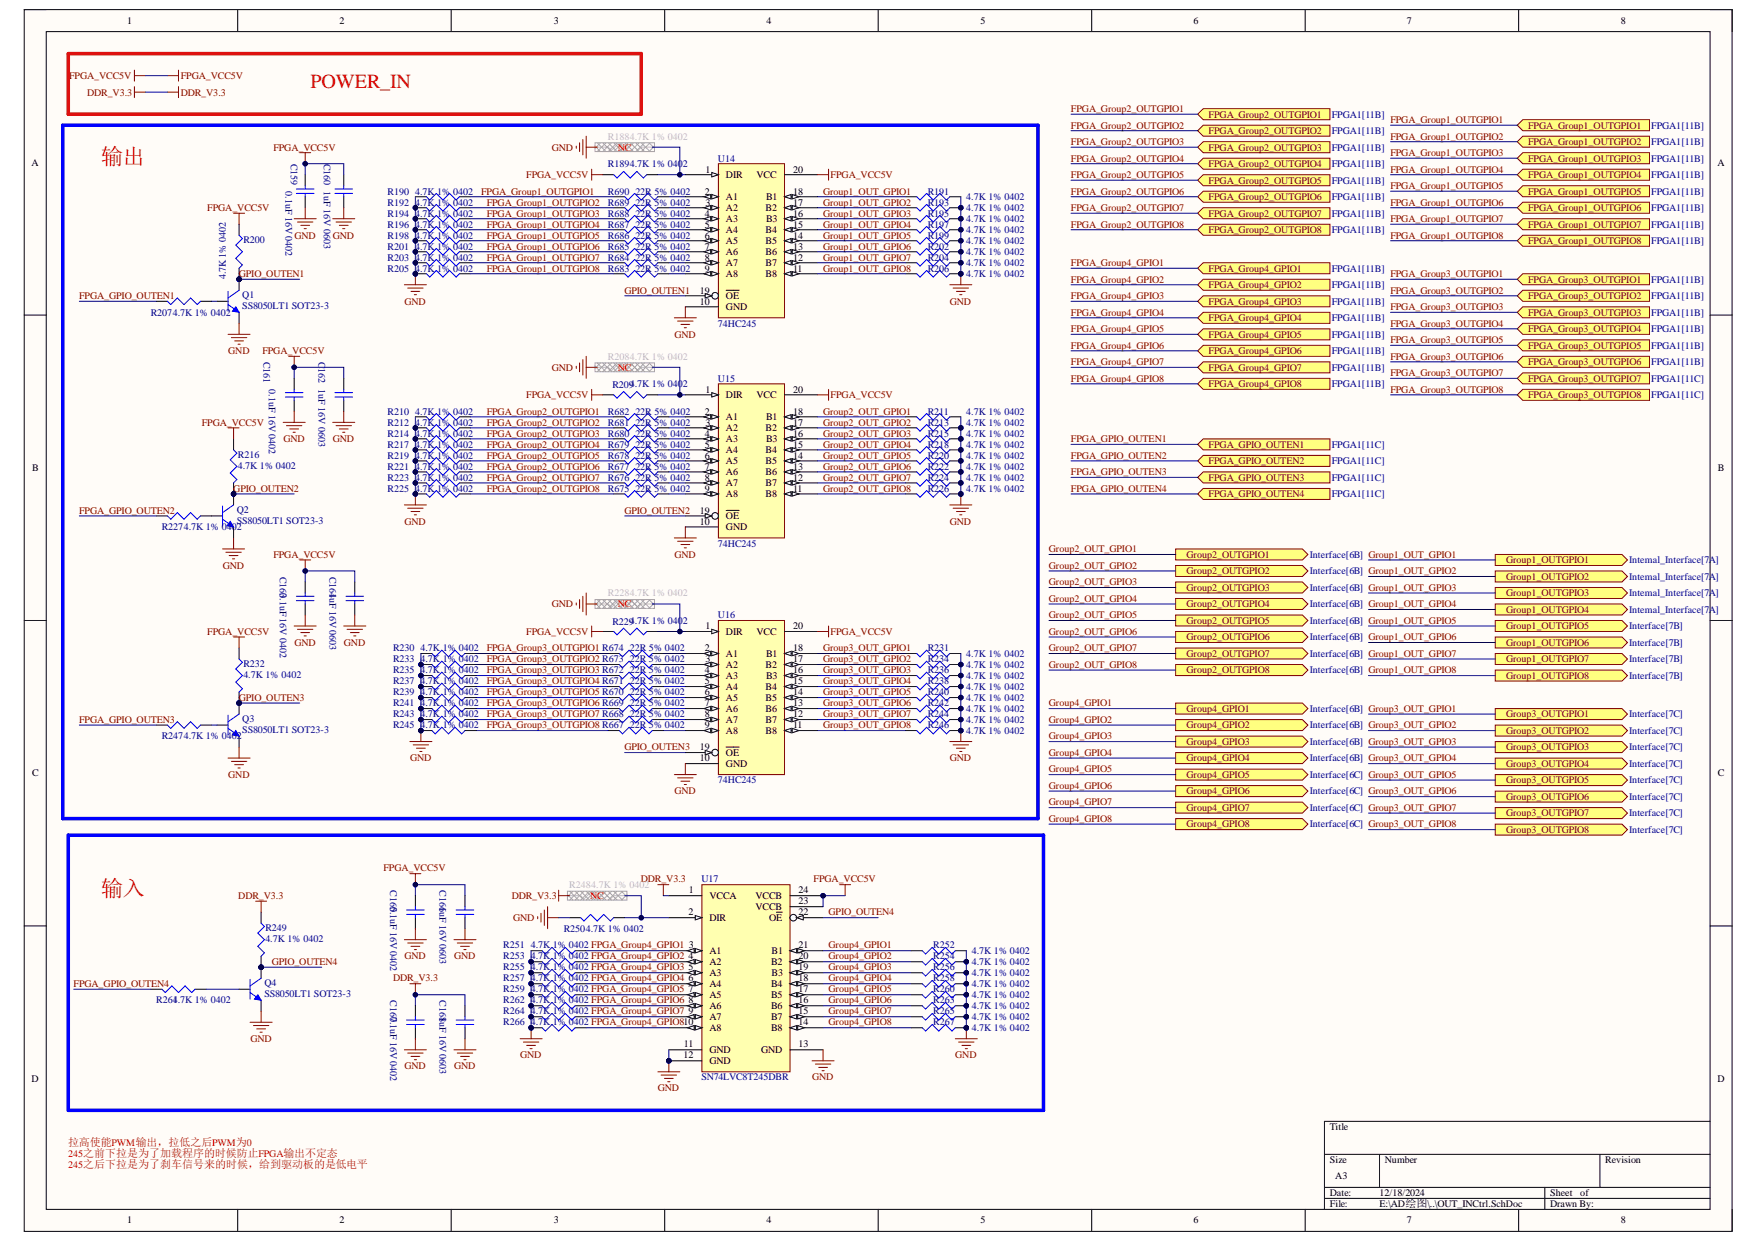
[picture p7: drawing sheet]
<svg xmlns="http://www.w3.org/2000/svg" width="297mm" height="210mm" viewBox="0 0 297 210" stroke-linecap="round" stroke-linejoin="round" font-family="sans-serif">
<defs><g id="words">
<g font-size="3.7" fill="#f00">
<text x="17.1" y="27.7">输出</text>
<text x="17.1" y="151.4">输入</text>
</g>
<text font-size="3.4" fill="#f00" x="52.5" y="14.8">POWER_IN</text>
<text font-size="1.9" fill="#f00" x="11.5" y="193.7">拉高使能PWM输出，拉低之后PWM为0</text>
<g font-size="1.7">
<text x="21.5" y="4.1">1</text>
<text x="57.4" y="4.1">2</text>
<text x="93.6" y="4.1">3</text>
<text x="129.5" y="4.1">4</text>
<text x="165.6" y="4.1">5</text>
<text x="201.7" y="4.1">6</text>
<text x="237.7" y="4.1">7</text>
<text x="273.8" y="4.1">8</text>
<text x="5.3" y="28">A</text>
<text x="119.2" y="29.2">1</text>
<text x="134" y="29.2">20</text>
<text x="290.2" y="28">A</text>
<text x="119.1" y="32.9">2</text>
<text x="119.2" y="34.7">3</text>
<text x="122.7" y="30.1">DIR</text>
<text x="122.7" y="33.8">A1</text>
<text x="122.7" y="35.7">A2</text>
<text x="127.8" y="30.1">VCC</text>
<text x="129.4" y="35.7">B2</text>
<text x="129.4" y="33.8">B1</text>
<text x="134" y="32.9">18</text>
<text x="134" y="34.7">17</text>
<text x="119.1" y="36.6">4</text>
<text x="119.1" y="38.5">5</text>
<text x="119.1" y="40.3">6</text>
<text x="122.7" y="37.5">A3</text>
<text x="122.7" y="39.4">A4</text>
<text x="122.7" y="41.2">A5</text>
<text x="129.4" y="39.4">B4</text>
<text x="129.4" y="41.2">B5</text>
<text x="129.4" y="37.5">B3</text>
<text x="134" y="36.6">16</text>
<text x="134" y="38.5">15</text>
<text x="134" y="40.3">14</text>
<text x="119.1" y="42.2">7</text>
<text x="119.1" y="44">8</text>
<text x="119.1" y="45.9">9</text>
<text x="122.7" y="43.1">A6</text>
<text x="122.7" y="45">A7</text>
<text x="122.7" y="46.8">A8</text>
<text x="129.4" y="43.1">B6</text>
<text x="129.4" y="45">B7</text>
<text x="129.4" y="46.8">B8</text>
<text x="134" y="42.2">13</text>
<text x="134" y="44">12</text>
<text x="134" y="45.9">11</text>
<text x="118.3" y="49.6">19</text>
<text x="118.3" y="51.5">10</text>
<text x="122.7" y="50.5">OE</text>
<text x="122.7" y="52.4">GND</text>
<text x="119.1" y="70.1">2</text>
<text x="119.2" y="66.4">1</text>
<text x="119.2" y="71.9">3</text>
<text x="122.7" y="67.3">DIR</text>
<text x="122.7" y="71">A1</text>
<text x="127.8" y="67.3">VCC</text>
<text x="129.4" y="71">B1</text>
<text x="134" y="70.1">18</text>
<text x="134" y="71.9">17</text>
<text x="134" y="66.4">20</text>
<text x="119.1" y="73.8">4</text>
<text x="119.1" y="75.7">5</text>
<text x="119.1" y="77.5">6</text>
<text x="122.7" y="72.9">A2</text>
<text x="122.7" y="74.7">A3</text>
<text x="122.7" y="76.6">A4</text>
<text x="129.4" y="72.9">B2</text>
<text x="129.4" y="76.6">B4</text>
<text x="129.4" y="74.7">B3</text>
<text x="134" y="73.8">16</text>
<text x="134" y="75.7">15</text>
<text x="134" y="77.5">14</text>
<text x="5.4" y="79.6">B</text>
<text x="119.1" y="79.4">7</text>
<text x="119.1" y="81.2">8</text>
<text x="119.1" y="83.1">9</text>
<text x="122.7" y="78.4">A5</text>
<text x="122.7" y="80.3">A6</text>
<text x="122.7" y="82.2">A7</text>
<text x="129.4" y="78.4">B5</text>
<text x="129.4" y="80.3">B6</text>
<text x="129.4" y="82.2">B7</text>
<text x="134" y="79.4">13</text>
<text x="134" y="81.2">12</text>
<text x="134" y="83.1">11</text>
<text x="290.3" y="79.6">B</text>
<text x="118.3" y="86.8">19</text>
<text x="118.3" y="88.7">10</text>
<text x="122.7" y="87.7">OE</text>
<text x="122.7" y="84">A8</text>
<text x="122.7" y="89.6">GND</text>
<text x="129.4" y="84">B8</text>
<text x="119.2" y="106.3">1</text>
<text x="122.7" y="107.3">DIR</text>
<text x="127.8" y="107.3">VCC</text>
<text x="134" y="106.3">20</text>
<text x="119.1" y="110.1">2</text>
<text x="119.1" y="113.8">4</text>
<text x="119.2" y="111.9">3</text>
<text x="122.7" y="111">A1</text>
<text x="122.7" y="112.8">A2</text>
<text x="129.4" y="112.8">B2</text>
<text x="129.4" y="111">B1</text>
<text x="134" y="110.1">18</text>
<text x="134" y="111.9">17</text>
<text x="134" y="113.8">16</text>
<text x="119.1" y="115.6">5</text>
<text x="119.1" y="117.5">6</text>
<text x="119.1" y="119.4">7</text>
<text x="122.7" y="114.7">A3</text>
<text x="122.7" y="116.6">A4</text>
<text x="122.7" y="118.4">A5</text>
<text x="129.4" y="116.6">B4</text>
<text x="129.4" y="118.4">B5</text>
<text x="129.4" y="114.7">B3</text>
<text x="134" y="115.6">15</text>
<text x="134" y="117.5">14</text>
<text x="134" y="119.4">13</text>
<text x="119.1" y="121.2">8</text>
<text x="119.1" y="123.1">9</text>
<text x="122.7" y="120.3">A6</text>
<text x="122.7" y="122.1">A7</text>
<text x="122.7" y="124">A8</text>
<text x="129.4" y="120.3">B6</text>
<text x="129.4" y="122.1">B7</text>
<text x="129.4" y="124">B8</text>
<text x="134" y="121.2">12</text>
<text x="134" y="123.1">11</text>
<text x="5.4" y="131.2">C</text>
<text x="118.3" y="126.8">19</text>
<text x="118.3" y="128.7">10</text>
<text x="122.7" y="127.7">OE</text>
<text x="122.7" y="129.6">GND</text>
<text x="290.3" y="131.2">C</text>
<text x="116.3" y="154.7">2</text>
<text x="116.4" y="151">1</text>
<text x="119.9" y="155.6">DIR</text>
<text x="119.9" y="151.9">VCCA</text>
<text x="127.7" y="151.9">VCCB</text>
<text x="127.7" y="153.8">VCCB</text>
<text x="129.9" y="155.6">OE</text>
<text x="134.9" y="151">24</text>
<text x="134.9" y="152.8">23</text>
<text x="134.9" y="154.7">22</text>
<text x="116.4" y="160.3">3</text>
<text x="119.9" y="161.2">A1</text>
<text x="130.4" y="161.2">B1</text>
<text x="134.9" y="160.3">21</text>
<text x="116.3" y="162.1">4</text>
<text x="116.3" y="164">5</text>
<text x="116.3" y="165.8">6</text>
<text x="116.3" y="167.7">7</text>
<text x="119.9" y="163.1">A2</text>
<text x="119.9" y="164.9">A3</text>
<text x="119.9" y="166.8">A4</text>
<text x="130.3" y="163.1">B2</text>
<text x="130.3" y="166.8">B4</text>
<text x="130.4" y="164.9">B3</text>
<text x="134.9" y="162.1">20</text>
<text x="134.9" y="164">19</text>
<text x="134.9" y="165.8">18</text>
<text x="134.9" y="167.7">17</text>
<text x="116.3" y="169.6">8</text>
<text x="116.3" y="171.4">9</text>
<text x="119.9" y="168.6">A5</text>
<text x="119.9" y="170.5">A6</text>
<text x="119.9" y="172.4">A7</text>
<text x="130.3" y="168.6">B5</text>
<text x="130.3" y="170.5">B6</text>
<text x="130.3" y="172.4">B7</text>
<text x="134.9" y="169.6">16</text>
<text x="134.9" y="171.4">15</text>
<text x="134.9" y="173.3">14</text>
<text x="115.5" y="178.9">12</text>
<text x="115.6" y="177">11</text>
<text x="119.9" y="177.9">GND</text>
<text x="119.9" y="174.2">A8</text>
<text x="119.9" y="179.8">GND</text>
<text x="128.6" y="177.9">GND</text>
<text x="130.3" y="174.2">B8</text>
<text x="134.9" y="177">13</text>
<text x="5.3" y="182.8">D</text>
<text x="290.2" y="182.8">D</text>
<text x="224.7" y="190.9">Title</text>
<text x="224.7" y="196.5">Size</text>
<text x="234" y="196.5">Number</text>
<text x="271.2" y="196.5">Revision</text>
<text x="224.7" y="202.1">Date:</text>
<text x="224.7" y="204">File:</text>
<text x="225.6" y="199.3">A3</text>
<text x="233.1" y="202.1">12/18/2024</text>
<text x="233.1" y="204">E:\AD绘图\..\OUT_INCtrl.SchDoc</text>
<text x="261.9" y="202.1">Sheet</text>
<text x="261.9" y="204">Drawn By:</text>
<text x="267" y="202.1">of</text>
<text x="21.5" y="206.8">1</text>
<text x="57.4" y="206.8">2</text>
<text x="93.6" y="206.8">3</text>
<text x="129.5" y="206.8">4</text>
<text x="165.6" y="206.8">5</text>
<text x="201.7" y="206.8">6</text>
<text x="237.7" y="206.8">7</text>
<text x="273.8" y="206.8">8</text>
</g>
<g font-size="1.7" fill="#800000">
<text x="11.7" y="13.4">FPGA_VCC5V</text>
<text x="14.7" y="16.1">DDR_V3.3</text>
<text x="30.5" y="13.4">FPGA_VCC5V</text>
<text x="30.5" y="16.1">DDR_V3.3</text>
<text x="181" y="18.9">FPGA_Group2_OUTGPIO1</text>
<text x="181" y="21.7">FPGA_Group2_OUTGPIO2</text>
<text x="204.2" y="19.9">FPGA_Group2_OUTGPIO1</text>
<text x="204.2" y="22.7">FPGA_Group2_OUTGPIO2</text>
<text x="234.9" y="20.8">FPGA_Group1_OUTGPIO1</text>
<text x="234.9" y="23.6">FPGA_Group1_OUTGPIO2</text>
<text x="258.2" y="21.7">FPGA_Group1_OUTGPIO1</text>
<text x="46.2" y="25.4">FPGA_VCC5V</text>
<text x="93.2" y="25.4">GND</text>
<text x="181" y="24.5">FPGA_Group2_OUTGPIO3</text>
<text x="181" y="27.3">FPGA_Group2_OUTGPIO4</text>
<text x="204.2" y="25.4">FPGA_Group2_OUTGPIO3</text>
<text x="204.2" y="28.2">FPGA_Group2_OUTGPIO4</text>
<text x="234.9" y="26.4">FPGA_Group1_OUTGPIO3</text>
<text x="234.9" y="29.2">FPGA_Group1_OUTGPIO4</text>
<text x="258.2" y="24.5">FPGA_Group1_OUTGPIO2</text>
<text x="258.2" y="27.3">FPGA_Group1_OUTGPIO3</text>
<text x="35" y="35.7">FPGA_VCC5V</text>
<text x="81.3" y="32.9">FPGA_Group1_OUTGPIO1</text>
<text x="82.2" y="34.7">FPGA_Group1_OUTGPIO2</text>
<text x="88.9" y="30.1">FPGA_VCC5V</text>
<text x="139.1" y="32.9">Group1_OUT_GPIO1</text>
<text x="139.1" y="34.7">Group1_OUT_GPIO2</text>
<text x="140.3" y="30.1">FPGA_VCC5V</text>
<text x="181" y="30.1">FPGA_Group2_OUTGPIO5</text>
<text x="181" y="32.9">FPGA_Group2_OUTGPIO6</text>
<text x="181" y="35.7">FPGA_Group2_OUTGPIO7</text>
<text x="204.2" y="31">FPGA_Group2_OUTGPIO5</text>
<text x="204.2" y="33.8">FPGA_Group2_OUTGPIO6</text>
<text x="234.9" y="31.9">FPGA_Group1_OUTGPIO5</text>
<text x="234.9" y="34.7">FPGA_Group1_OUTGPIO6</text>
<text x="258.2" y="30.1">FPGA_Group1_OUTGPIO4</text>
<text x="258.2" y="32.9">FPGA_Group1_OUTGPIO5</text>
<text x="258.2" y="35.7">FPGA_Group1_OUTGPIO6</text>
<text x="49.7" y="40.3">GND</text>
<text x="56.3" y="40.3">GND</text>
<text x="82.2" y="36.6">FPGA_Group1_OUTGPIO3</text>
<text x="82.2" y="38.5">FPGA_Group1_OUTGPIO4</text>
<text x="82.2" y="40.3">FPGA_Group1_OUTGPIO5</text>
<text x="139.1" y="36.6">Group1_OUT_GPIO3</text>
<text x="139.1" y="38.5">Group1_OUT_GPIO4</text>
<text x="139.1" y="40.3">Group1_OUT_GPIO5</text>
<text x="181" y="38.5">FPGA_Group2_OUTGPIO8</text>
<text x="204.2" y="36.6">FPGA_Group2_OUTGPIO7</text>
<text x="204.2" y="39.4">FPGA_Group2_OUTGPIO8</text>
<text x="234.9" y="37.5">FPGA_Group1_OUTGPIO7</text>
<text x="234.9" y="40.3">FPGA_Group1_OUTGPIO8</text>
<text x="258.2" y="38.5">FPGA_Group1_OUTGPIO7</text>
<text x="258.2" y="41.2">FPGA_Group1_OUTGPIO8</text>
<text x="40.4" y="46.8">GPIO_OUTEN1</text>
<text x="82.2" y="42.2">FPGA_Group1_OUTGPIO6</text>
<text x="82.2" y="44">FPGA_Group1_OUTGPIO7</text>
<text x="82.2" y="45.9">FPGA_Group1_OUTGPIO8</text>
<text x="139.1" y="42.2">Group1_OUT_GPIO6</text>
<text x="139.1" y="44">Group1_OUT_GPIO7</text>
<text x="139.1" y="45.9">Group1_OUT_GPIO8</text>
<text x="181" y="45">FPGA_Group4_GPIO1</text>
<text x="181" y="47.8">FPGA_Group4_GPIO2</text>
<text x="204.2" y="45.9">FPGA_Group4_GPIO1</text>
<text x="234.9" y="46.8">FPGA_Group3_OUTGPIO1</text>
<text x="258.2" y="47.8">FPGA_Group3_OUTGPIO1</text>
<text x="13.4" y="50.5">FPGA_GPIO_OUTEN1</text>
<text x="68.4" y="51.5">GND</text>
<text x="105.5" y="49.6">GPIO_OUTEN1</text>
<text x="160.5" y="51.5">GND</text>
<text x="181" y="50.5">FPGA_Group4_GPIO3</text>
<text x="181" y="53.3">FPGA_Group4_GPIO4</text>
<text x="204.2" y="48.7">FPGA_Group4_GPIO2</text>
<text x="204.2" y="51.5">FPGA_Group4_GPIO3</text>
<text x="234.9" y="49.6">FPGA_Group3_OUTGPIO2</text>
<text x="234.9" y="52.4">FPGA_Group3_OUTGPIO3</text>
<text x="258.2" y="50.5">FPGA_Group3_OUTGPIO2</text>
<text x="258.2" y="53.3">FPGA_Group3_OUTGPIO3</text>
<text x="38.6" y="59.8">GND</text>
<text x="44.3" y="59.8">FPGA_VCC5V</text>
<text x="114" y="57.1">GND</text>
<text x="181" y="56.1">FPGA_Group4_GPIO5</text>
<text x="181" y="58.9">FPGA_Group4_GPIO6</text>
<text x="204.2" y="54.3">FPGA_Group4_GPIO4</text>
<text x="204.2" y="57.1">FPGA_Group4_GPIO5</text>
<text x="204.2" y="59.8">FPGA_Group4_GPIO6</text>
<text x="234.9" y="55.2">FPGA_Group3_OUTGPIO4</text>
<text x="234.9" y="58">FPGA_Group3_OUTGPIO5</text>
<text x="258.2" y="56.1">FPGA_Group3_OUTGPIO4</text>
<text x="258.2" y="58.9">FPGA_Group3_OUTGPIO5</text>
<text x="93.2" y="62.6">GND</text>
<text x="181" y="61.7">FPGA_Group4_GPIO7</text>
<text x="181" y="64.5">FPGA_Group4_GPIO8</text>
<text x="204.2" y="62.6">FPGA_Group4_GPIO7</text>
<text x="204.2" y="65.4">FPGA_Group4_GPIO8</text>
<text x="234.9" y="60.8">FPGA_Group3_OUTGPIO6</text>
<text x="234.9" y="63.6">FPGA_Group3_OUTGPIO7</text>
<text x="258.2" y="61.7">FPGA_Group3_OUTGPIO6</text>
<text x="258.2" y="64.5">FPGA_Group3_OUTGPIO7</text>
<text x="34.1" y="71.9">FPGA_VCC5V</text>
<text x="82.2" y="70.1">FPGA_Group2_OUTGPIO1</text>
<text x="82.2" y="71.9">FPGA_Group2_OUTGPIO2</text>
<text x="88.9" y="67.3">FPGA_VCC5V</text>
<text x="139.1" y="70.1">Group2_OUT_GPIO1</text>
<text x="139.1" y="71.9">Group2_OUT_GPIO2</text>
<text x="140.3" y="67.3">FPGA_VCC5V</text>
<text x="234.9" y="66.4">FPGA_Group3_OUTGPIO8</text>
<text x="258.2" y="67.3">FPGA_Group3_OUTGPIO8</text>
<text x="47.9" y="74.7">GND</text>
<text x="56.3" y="74.7">GND</text>
<text x="82.2" y="73.8">FPGA_Group2_OUTGPIO3</text>
<text x="82.2" y="75.7">FPGA_Group2_OUTGPIO4</text>
<text x="82.2" y="77.5">FPGA_Group2_OUTGPIO5</text>
<text x="139.1" y="73.8">Group2_OUT_GPIO3</text>
<text x="139.1" y="75.7">Group2_OUT_GPIO4</text>
<text x="139.1" y="77.5">Group2_OUT_GPIO5</text>
<text x="181" y="74.7">FPGA_GPIO_OUTEN1</text>
<text x="181" y="77.5">FPGA_GPIO_OUTEN2</text>
<text x="204.2" y="75.7">FPGA_GPIO_OUTEN1</text>
<text x="39.4" y="83.1">GPIO_OUTEN2</text>
<text x="82.2" y="79.4">FPGA_Group2_OUTGPIO6</text>
<text x="82.2" y="81.2">FPGA_Group2_OUTGPIO7</text>
<text x="82.2" y="83.1">FPGA_Group2_OUTGPIO8</text>
<text x="139.1" y="79.4">Group2_OUT_GPIO6</text>
<text x="139.1" y="81.2">Group2_OUT_GPIO7</text>
<text x="139.1" y="83.1">Group2_OUT_GPIO8</text>
<text x="181" y="80.3">FPGA_GPIO_OUTEN3</text>
<text x="181" y="83.1">FPGA_GPIO_OUTEN4</text>
<text x="204.2" y="78.4">FPGA_GPIO_OUTEN2</text>
<text x="204.2" y="81.2">FPGA_GPIO_OUTEN3</text>
<text x="13.4" y="86.8">FPGA_GPIO_OUTEN2</text>
<text x="68.4" y="88.7">GND</text>
<text x="105.5" y="86.8">GPIO_OUTEN2</text>
<text x="160.5" y="88.7">GND</text>
<text x="204.2" y="84">FPGA_GPIO_OUTEN4</text>
<text x="46.2" y="94.2">FPGA_VCC5V</text>
<text x="114" y="94.2">GND</text>
<text x="177.2" y="93.3">Group2_OUT_GPIO1</text>
<text x="200.5" y="94.2">Group2_OUTGPIO1</text>
<text x="254.5" y="95.2">Group1_OUTGPIO1</text>
<text x="37.6" y="96.1">GND</text>
<text x="177.2" y="96.1">Group2_OUT_GPIO2</text>
<text x="177.2" y="98.9">Group2_OUT_GPIO3</text>
<text x="177.2" y="101.7">Group2_OUT_GPIO4</text>
<text x="200.5" y="97">Group2_OUTGPIO2</text>
<text x="200.5" y="99.8">Group2_OUTGPIO3</text>
<text x="254.5" y="98">Group1_OUTGPIO2</text>
<text x="254.5" y="100.8">Group1_OUTGPIO3</text>
<text x="35" y="107.3">FPGA_VCC5V</text>
<text x="88.9" y="107.3">FPGA_VCC5V</text>
<text x="93.2" y="102.6">GND</text>
<text x="140.3" y="107.3">FPGA_VCC5V</text>
<text x="177.2" y="104.5">Group2_OUT_GPIO5</text>
<text x="177.2" y="107.3">Group2_OUT_GPIO6</text>
<text x="200.5" y="102.6">Group2_OUTGPIO4</text>
<text x="200.5" y="105.4">Group2_OUTGPIO5</text>
<text x="254.5" y="103.5">Group1_OUTGPIO4</text>
<text x="254.5" y="106.3">Group1_OUTGPIO5</text>
<text x="49.7" y="109.1">GND</text>
<text x="58.1" y="109.1">GND</text>
<text x="82.2" y="110.1">FPGA_Group3_OUTGPIO1 R674</text>
<text x="82.2" y="111.9">FPGA_Group3_OUTGPIO2 R673</text>
<text x="82.2" y="113.8">FPGA_Group3_OUTGPIO3 R672</text>
<text x="139.1" y="110.1">Group3_OUT_GPIO1</text>
<text x="139.1" y="111.9">Group3_OUT_GPIO2</text>
<text x="139.1" y="113.8">Group3_OUT_GPIO3</text>
<text x="177.2" y="110.1">Group2_OUT_GPIO7</text>
<text x="177.2" y="112.8">Group2_OUT_GPIO8</text>
<text x="200.5" y="108.2">Group2_OUTGPIO6</text>
<text x="200.5" y="111">Group2_OUTGPIO7</text>
<text x="200.5" y="113.8">Group2_OUTGPIO8</text>
<text x="254.5" y="109.1">Group1_OUTGPIO6</text>
<text x="254.5" y="111.9">Group1_OUTGPIO7</text>
<text x="40.4" y="118.4">GPIO_OUTEN3</text>
<text x="82.2" y="115.6">FPGA_Group3_OUTGPIO4 R671</text>
<text x="82.2" y="117.5">FPGA_Group3_OUTGPIO5 R670</text>
<text x="82.2" y="119.4">FPGA_Group3_OUTGPIO6 R669</text>
<text x="139.1" y="115.6">Group3_OUT_GPIO4</text>
<text x="139.1" y="117.5">Group3_OUT_GPIO5</text>
<text x="139.1" y="119.4">Group3_OUT_GPIO6</text>
<text x="177.2" y="119.4">Group4_GPIO1</text>
<text x="254.5" y="114.7">Group1_OUTGPIO8</text>
<text x="13.4" y="122.1">FPGA_GPIO_OUTEN3</text>
<text x="82.2" y="121.2">FPGA_Group3_OUTGPIO7 R668</text>
<text x="82.2" y="123.1">FPGA_Group3_OUTGPIO8 R667</text>
<text x="139.1" y="121.2">Group3_OUT_GPIO7</text>
<text x="139.1" y="123.1">Group3_OUT_GPIO8</text>
<text x="177.2" y="122.1">Group4_GPIO2</text>
<text x="177.2" y="124.9">Group4_GPIO3</text>
<text x="200.5" y="120.3">Group4_GPIO1</text>
<text x="200.5" y="123.1">Group4_GPIO2</text>
<text x="200.5" y="125.9">Group4_GPIO3</text>
<text x="254.5" y="121.2">Group3_OUTGPIO1</text>
<text x="254.5" y="124">Group3_OUTGPIO2</text>
<text x="38.6" y="131.4">GND</text>
<text x="69.3" y="128.7">GND</text>
<text x="105.5" y="126.8">GPIO_OUTEN3</text>
<text x="160.5" y="128.7">GND</text>
<text x="177.2" y="127.7">Group4_GPIO4</text>
<text x="177.2" y="130.5">Group4_GPIO5</text>
<text x="200.5" y="128.7">Group4_GPIO4</text>
<text x="200.5" y="131.4">Group4_GPIO5</text>
<text x="254.5" y="126.8">Group3_OUTGPIO3</text>
<text x="254.5" y="129.6">Group3_OUTGPIO4</text>
<text x="114" y="134.2">GND</text>
<text x="177.2" y="133.3">Group4_GPIO6</text>
<text x="177.2" y="136.1">Group4_GPIO7</text>
<text x="200.5" y="134.2">Group4_GPIO6</text>
<text x="200.5" y="137">Group4_GPIO7</text>
<text x="254.5" y="132.4">Group3_OUTGPIO5</text>
<text x="254.5" y="135.2">Group3_OUTGPIO6</text>
<text x="254.5" y="137.9">Group3_OUTGPIO7</text>
<text x="177.2" y="138.9">Group4_GPIO8</text>
<text x="200.5" y="139.8">Group4_GPIO8</text>
<text x="254.5" y="140.7">Group3_OUTGPIO8</text>
<text x="64.8" y="147.2">FPGA_VCC5V</text>
<text x="108.3" y="149.1">DDR_V3.3</text>
<text x="137.5" y="149.1">FPGA_VCC5V</text>
<text x="40.3" y="151.9">DDR_V3.3</text>
<text x="86.5" y="151.9">DDR_V3.3</text>
<text x="86.7" y="155.6">GND</text>
<text x="140" y="154.7">GPIO_OUTEN4</text>
<text x="140" y="160.3">Group4_GPIO1</text>
<text x="12.4" y="166.8">FPGA_GPIO_OUTEN4</text>
<text x="45.9" y="163.1">GPIO_OUTEN4</text>
<text x="66.4" y="165.8">DDR_V3.3</text>
<text x="68.4" y="162.1">GND</text>
<text x="76.7" y="162.1">GND</text>
<text x="140" y="162.1">Group4_GPIO2</text>
<text x="140" y="164">Group4_GPIO3</text>
<text x="140" y="165.8">Group4_GPIO4</text>
<text x="140" y="167.7">Group4_GPIO5</text>
<text x="140" y="169.6">Group4_GPIO6</text>
<text x="140" y="171.4">Group4_GPIO7</text>
<text x="140" y="173.3">Group4_GPIO8</text>
<text x="42.3" y="176.1">GND</text>
<text x="87.9" y="178.9">GND</text>
<text x="161.4" y="178.9">GND</text>
<text x="68.4" y="180.7">GND</text>
<text x="76.7" y="180.7">GND</text>
<text x="111.2" y="184.4">GND</text>
<text x="137.2" y="182.6">GND</text>
</g>
<g font-size="1.7" fill="#bfbebc">
<text x="102.7" y="23.6">R1884.7K 1% 0402</text>
<text x="102.7" y="60.8">R2084.7K 1% 0402</text>
<text x="102.7" y="100.8">R2284.7K 1% 0402</text>
<text x="96.2" y="150">R2484.7K 1% 0402</text>
</g>
<g font-size="1.7" fill="#000080">
<text x="225" y="19.9">FPGA1[11B]</text>
<text x="225" y="22.7">FPGA1[11B]</text>
<text x="279" y="21.7">FPGA1[11B]</text>
<text x="49.2" y="27.6" transform="rotate(90 49.2 27.6)">C159</text>
<text x="54.7" y="27.6" transform="rotate(90 54.7 27.6)">C160</text>
<text x="102.7" y="28.2">R1894.7K 1% 0402</text>
<text x="121.3" y="27.3">U14</text>
<text x="225" y="25.4">FPGA1[11B]</text>
<text x="225" y="28.2">FPGA1[11B]</text>
<text x="279" y="24.5">FPGA1[11B]</text>
<text x="279" y="27.3">FPGA1[11B]</text>
<text x="48.2" y="32.3" transform="rotate(90 48.2 32.3)">0.1uF 16V 0402</text>
<text x="54.7" y="32.3" transform="rotate(90 54.7 32.3)">1uF 16V 0603</text>
<text x="65.5" y="32.9">R190</text>
<text x="65.5" y="34.7">R192</text>
<text x="70.1" y="32.9">4.7K 1% 0402</text>
<text x="70.1" y="34.7">4.7K 1% 0402</text>
<text x="102.7" y="32.9">R690</text>
<text x="102.7" y="34.7">R689</text>
<text x="107.4" y="32.9">22R 5% 0402</text>
<text x="107.4" y="34.7">22R 5% 0402</text>
<text x="156.8" y="32.9">R191</text>
<text x="156.8" y="34.7">R193</text>
<text x="163.3" y="33.8">4.7K 1% 0402</text>
<text x="163.3" y="35.7">4.7K 1% 0402</text>
<text x="225" y="31">FPGA1[11B]</text>
<text x="225" y="33.8">FPGA1[11B]</text>
<text x="279" y="30.1">FPGA1[11B]</text>
<text x="279" y="32.9">FPGA1[11B]</text>
<text x="279" y="35.7">FPGA1[11B]</text>
<text x="41.1" y="41.1">R200</text>
<text x="65.5" y="36.6">R194</text>
<text x="65.5" y="38.5">R196</text>
<text x="65.5" y="40.3">R198</text>
<text x="70.1" y="36.6">4.7K 1% 0402</text>
<text x="70.1" y="38.5">4.7K 1% 0402</text>
<text x="70.1" y="40.3">4.7K 1% 0402</text>
<text x="102.7" y="36.6">R688</text>
<text x="102.7" y="38.5">R687</text>
<text x="102.7" y="40.3">R686</text>
<text x="107.4" y="36.6">22R 5% 0402</text>
<text x="107.4" y="38.5">22R 5% 0402</text>
<text x="107.4" y="40.3">22R 5% 0402</text>
<text x="156.8" y="36.6">R195</text>
<text x="156.8" y="38.5">R197</text>
<text x="156.8" y="40.3">R199</text>
<text x="163.3" y="37.5">4.7K 1% 0402</text>
<text x="163.3" y="39.4">4.7K 1% 0402</text>
<text x="163.3" y="41.2">4.7K 1% 0402</text>
<text x="225" y="36.6">FPGA1[11B]</text>
<text x="225" y="39.4">FPGA1[11B]</text>
<text x="279" y="38.5">FPGA1[11B]</text>
<text x="279" y="41.2">FPGA1[11B]</text>
<text x="38.2" y="47.2" transform="rotate(-90 38.2 47.2)">4.7K 1% 0402</text>
<text x="65.5" y="42.2">R201</text>
<text x="65.5" y="45.9">R205</text>
<text x="65.5" y="44">R203</text>
<text x="70.1" y="42.2">4.7K 1% 0402</text>
<text x="70.1" y="45.9">4.7K 1% 0402</text>
<text x="70.1" y="44">4.7K 1% 0402</text>
<text x="102.7" y="42.2">R685</text>
<text x="102.7" y="44">R684</text>
<text x="102.7" y="45.9">R683</text>
<text x="107.4" y="42.2">22R 5% 0402</text>
<text x="107.4" y="44">22R 5% 0402</text>
<text x="107.4" y="45.9">22R 5% 0402</text>
<text x="156.8" y="42.2">R202</text>
<text x="156.8" y="45.9">R206</text>
<text x="156.8" y="44">R204</text>
<text x="163.3" y="43.1">4.7K 1% 0402</text>
<text x="163.3" y="46.8">4.7K 1% 0402</text>
<text x="163.3" y="45">4.7K 1% 0402</text>
<text x="225" y="45.9">FPGA1[11B]</text>
<text x="279" y="47.8">FPGA1[11B]</text>
<text x="25.5" y="53.3">R2074.7K 1% 0402</text>
<text x="40.9" y="50.4">Q1</text>
<text x="40.9" y="52.2">SS8050LT1 SOT23-3</text>
<text x="225" y="48.7">FPGA1[11B]</text>
<text x="225" y="51.5">FPGA1[11B]</text>
<text x="279" y="50.5">FPGA1[11B]</text>
<text x="279" y="53.3">FPGA1[11B]</text>
<text x="121.3" y="55.2">74HC245</text>
<text x="225" y="54.3">FPGA1[11B]</text>
<text x="225" y="57.1">FPGA1[11B]</text>
<text x="225" y="59.8">FPGA1[11B]</text>
<text x="279" y="56.1">FPGA1[11B]</text>
<text x="279" y="58.9">FPGA1[11B]</text>
<text x="44.5" y="61.1" transform="rotate(90 44.5 61.1)">C161</text>
<text x="45.4" y="65.8" transform="rotate(90 45.4 65.8)">0.1uF 16V 0402</text>
<text x="53.8" y="61.1" transform="rotate(90 53.8 61.1)">C</text>
<text x="53.8" y="62.2" transform="rotate(90 53.8 62.2)">162</text>
<text x="53.8" y="65.8" transform="rotate(90 53.8 65.8)">1uF 16V 0603</text>
<text x="103.5" y="65.6">R2094.7K 1% 0402</text>
<text x="121.3" y="64.5">U15</text>
<text x="225" y="62.6">FPGA1[11B]</text>
<text x="225" y="65.4">FPGA1[11B]</text>
<text x="279" y="61.7">FPGA1[11B]</text>
<text x="279" y="64.5">FPGA1[11C]</text>
<text x="65.5" y="70.1">R210</text>
<text x="65.5" y="71.9">R212</text>
<text x="70.1" y="70.1">4.7K 1% 0402</text>
<text x="70.1" y="71.9">4.7K 1% 0402</text>
<text x="102.7" y="70.1">R682</text>
<text x="102.7" y="71.9">R681</text>
<text x="107.4" y="70.1">22R 5% 0402</text>
<text x="107.4" y="71.9">22R 5% 0402</text>
<text x="156.8" y="70.1">R211</text>
<text x="156.8" y="71.9">R213</text>
<text x="163.3" y="70.1">4.7K 1% 0402</text>
<text x="163.3" y="71.9">4.7K 1% 0402</text>
<text x="279" y="67.3">FPGA1[11C]</text>
<text x="40.2" y="77.3">R216</text>
<text x="65.5" y="73.8">R214</text>
<text x="65.5" y="75.7">R217</text>
<text x="65.5" y="77.5">R219</text>
<text x="70.1" y="73.8">4.7K 1% 0402</text>
<text x="70.1" y="75.7">4.7K 1% 0402</text>
<text x="70.1" y="77.5">4.7K 1% 0402</text>
<text x="102.7" y="73.8">R680</text>
<text x="102.7" y="75.7">R679</text>
<text x="102.7" y="77.5">R678</text>
<text x="107.4" y="73.8">22R 5% 0402</text>
<text x="107.4" y="75.7">22R 5% 0402</text>
<text x="107.4" y="77.5">22R 5% 0402</text>
<text x="156.8" y="73.8">R215</text>
<text x="156.8" y="75.7">R218</text>
<text x="156.8" y="77.5">R220</text>
<text x="163.3" y="73.8">4.7K 1% 0402</text>
<text x="163.3" y="75.7">4.7K 1% 0402</text>
<text x="163.3" y="77.5">4.7K 1% 0402</text>
<text x="225" y="75.7">FPGA1[11C]</text>
<text x="40.2" y="79.2">4.7K 1% 0402</text>
<text x="65.5" y="79.4">R221</text>
<text x="65.5" y="83.1">R225</text>
<text x="65.5" y="81.2">R223</text>
<text x="70.1" y="79.4">4.7K 1% 0402</text>
<text x="70.1" y="83.1">4.7K 1% 0402</text>
<text x="70.1" y="81.2">4.7K 1% 0402</text>
<text x="102.7" y="79.4">R677</text>
<text x="102.7" y="81.2">R676</text>
<text x="102.7" y="83.1">R675</text>
<text x="107.4" y="79.4">22R 5% 0402</text>
<text x="107.4" y="81.2">22R 5% 0402</text>
<text x="107.4" y="83.1">22R 5% 0402</text>
<text x="156.8" y="79.4">R222</text>
<text x="156.8" y="83.1">R226</text>
<text x="156.8" y="81.2">R224</text>
<text x="163.3" y="79.4">4.7K 1% 0402</text>
<text x="163.3" y="83.1">4.7K 1% 0402</text>
<text x="163.3" y="81.2">4.7K 1% 0402</text>
<text x="225" y="78.4">FPGA1[11C]</text>
<text x="225" y="81.2">FPGA1[11C]</text>
<text x="27.3" y="89.6">R2274.7K 1% 0402</text>
<text x="40" y="86.6">Q2</text>
<text x="40" y="88.5">SS8050LT1 SOT23-3</text>
<text x="225" y="84">FPGA1[11C]</text>
<text x="121.3" y="92.4">74HC245</text>
<text x="221.3" y="94.2">Interface[6B] Group1_OUT_GPIO1</text>
<text x="275.3" y="95.2">Intemal_Interface[7A]</text>
<text x="47.3" y="97.5" transform="rotate(90 47.3 97.5)">C163.1uF 16V 0402</text>
<text x="47.3" y="100.2" transform="rotate(90 47.3 100.2)">0</text>
<text x="55.7" y="97.5" transform="rotate(90 55.7 97.5)">C164uF 16V 0603</text>
<text x="55.7" y="100.2" transform="rotate(90 55.7 100.2)">1</text>
<text x="221.3" y="97">Interface[6B] Group1_OUT_GPIO2</text>
<text x="221.3" y="99.8">Interface[6B] Group1_OUT_GPIO3</text>
<text x="275.3" y="98">Intemal_Interface[7A]</text>
<text x="275.3" y="100.8">Intemal_Interface[7A]</text>
<text x="103.5" y="105.6">R2294.7K 1% 0402</text>
<text x="121.3" y="104.5">U16</text>
<text x="221.3" y="102.6">Interface[6B] Group1_OUT_GPIO4</text>
<text x="221.3" y="105.4">Interface[6B] Group1_OUT_GPIO5</text>
<text x="275.3" y="103.5">Intemal_Interface[7A]</text>
<text x="275.3" y="106.3">Interface[7B]</text>
<text x="41.1" y="112.7">R232</text>
<text x="66.4" y="110.1">R230</text>
<text x="66.4" y="111.9">R233</text>
<text x="66.4" y="113.8">R235</text>
<text x="71.1" y="110.1">4.7K 1% 0402</text>
<text x="71.1" y="111.9">4.7K 1% 0402</text>
<text x="71.1" y="113.8">4.7K 1% 0402</text>
<text x="106.4" y="110.1">22R 5% 0402</text>
<text x="106.4" y="111.9">22R 5% 0402</text>
<text x="106.4" y="113.8">22R 5% 0402</text>
<text x="156.8" y="110.1">R231</text>
<text x="156.8" y="111.9">R234</text>
<text x="156.8" y="113.8">R236</text>
<text x="163.3" y="111">4.7K 1% 0402</text>
<text x="163.3" y="112.8">4.7K 1% 0402</text>
<text x="221.3" y="108.2">Interface[6B] Group1_OUT_GPIO6</text>
<text x="221.3" y="111">Interface[6B] Group1_OUT_GPIO7</text>
<text x="221.3" y="113.8">Interface[6B] Group1_OUT_GPIO8</text>
<text x="275.3" y="109.1">Interface[7B]</text>
<text x="275.3" y="111.9">Interface[7B]</text>
<text x="41.1" y="114.5">4.7K 1% 0402</text>
<text x="66.4" y="115.6">R237</text>
<text x="66.4" y="117.5">R239</text>
<text x="66.4" y="119.4">R241</text>
<text x="71.1" y="115.6">4.7K 1% 0402</text>
<text x="71.1" y="117.5">4.7K 1% 0402</text>
<text x="71.1" y="119.4">4.7K 1% 0402</text>
<text x="106.4" y="115.6">22R 5% 0402</text>
<text x="106.4" y="117.5">22R 5% 0402</text>
<text x="106.4" y="119.4">22R 5% 0402</text>
<text x="156.8" y="115.6">R238</text>
<text x="156.8" y="117.5">R240</text>
<text x="156.8" y="119.4">R242</text>
<text x="163.3" y="114.7">4.7K 1% 0402</text>
<text x="163.3" y="116.6">4.7K 1% 0402</text>
<text x="163.3" y="118.4">4.7K 1% 0402</text>
<text x="275.3" y="114.7">Interface[7B]</text>
<text x="27.3" y="124.9">R2474.7K 1% 0402</text>
<text x="40.9" y="122">Q3</text>
<text x="40.9" y="123.8">SS8050LT1 SOT23-3</text>
<text x="66.4" y="123.1">R245</text>
<text x="66.4" y="121.2">R243</text>
<text x="71.1" y="123.1">4.7K 1% 0402</text>
<text x="71.1" y="121.2">4.7K 1% 0402</text>
<text x="106.4" y="121.2">22R 5% 0402</text>
<text x="106.4" y="123.1">22R 5% 0402</text>
<text x="156.8" y="123.1">R246</text>
<text x="156.8" y="121.2">R244</text>
<text x="163.3" y="120.3">4.7K 1% 0402</text>
<text x="163.3" y="124">4.7K 1% 0402</text>
<text x="163.3" y="122.1">4.7K 1% 0402</text>
<text x="221.3" y="120.3">Interface[6B] Group3_OUT_GPIO1</text>
<text x="221.3" y="123.1">Interface[6B] Group3_OUT_GPIO2</text>
<text x="221.3" y="125.9">Interface[6B] Group3_OUT_GPIO3</text>
<text x="275.3" y="121.2">Interface[7C]</text>
<text x="275.3" y="124">Interface[7C]</text>
<text x="221.3" y="128.7">Interface[6B] Group3_OUT_GPIO4</text>
<text x="221.3" y="131.4">Interface[6C] Group3_OUT_GPIO5</text>
<text x="275.3" y="126.8">Interface[7C]</text>
<text x="275.3" y="129.6">Interface[7C]</text>
<text x="121.3" y="132.4">74HC245</text>
<text x="221.3" y="134.2">Interface[6C] Group3_OUT_GPIO6</text>
<text x="221.3" y="137">Interface[6C] Group3_OUT_GPIO7</text>
<text x="275.3" y="132.4">Interface[7C]</text>
<text x="275.3" y="135.2">Interface[7C]</text>
<text x="275.3" y="137.9">Interface[7C]</text>
<text x="221.3" y="139.8">Interface[6C] Group3_OUT_GPIO8</text>
<text x="275.3" y="140.7">Interface[7C]</text>
<text x="118.5" y="149.1">U17</text>
<text x="65.9" y="150.5" transform="rotate(90 65.9 150.5)">C165.1uF 16V 0402</text>
<text x="65.9" y="153.2" transform="rotate(90 65.9 153.2)">0</text>
<text x="74.3" y="150.5" transform="rotate(90 74.3 150.5)">C166uF 16V 0603</text>
<text x="74.3" y="153.2" transform="rotate(90 74.3 153.2)">1</text>
<text x="44.8" y="157.3">R249</text>
<text x="44.8" y="159.2">4.7K 1% 0402</text>
<text x="85" y="160.3">R251</text>
<text x="89.7" y="160.3">4.7K 1% 0402 FPGA_Group4_GPIO1</text>
<text x="95.3" y="157.5">R2504.7K 1% 0402</text>
<text x="157.7" y="160.3">R252</text>
<text x="164.2" y="161.2">4.7K 1% 0402</text>
<text x="44.7" y="166.6">Q4</text>
<text x="85" y="162.1">R253</text>
<text x="85" y="164">R255</text>
<text x="85" y="165.8">R257</text>
<text x="85" y="167.7">R259</text>
<text x="89.7" y="162.1">4.7K 1% 0402 FPGA_Group4_GPIO2</text>
<text x="89.7" y="164">4.7K 1% 0402 FPGA_Group4_GPIO3</text>
<text x="89.7" y="165.8">4.7K 1% 0402 FPGA_Group4_GPIO4</text>
<text x="89.7" y="167.7">4.7K 1% 0402 FPGA_Group4_GPIO5</text>
<text x="157.7" y="162.1">R254</text>
<text x="157.7" y="164">R256</text>
<text x="157.7" y="165.8">R258</text>
<text x="157.7" y="167.7">R260</text>
<text x="164.2" y="163.1">4.7K 1% 0402</text>
<text x="164.2" y="164.9">4.7K 1% 0402</text>
<text x="164.2" y="166.8">4.7K 1% 0402</text>
<text x="26.4" y="169.6">R261</text>
<text x="29.2" y="169.6">4.7K 1% 0402</text>
<text x="44.7" y="168.5">SS8050LT1 SOT23-3</text>
<text x="65.9" y="169.1" transform="rotate(90 65.9 169.1)">C167.1uF 16V 0402</text>
<text x="65.9" y="171.8" transform="rotate(90 65.9 171.8)">0</text>
<text x="74.3" y="169.1" transform="rotate(90 74.3 169.1)">C168uF 16V 0603</text>
<text x="74.3" y="171.8" transform="rotate(90 74.3 171.8)">1</text>
<text x="85" y="169.6">R262</text>
<text x="85" y="173.3">R266</text>
<text x="85" y="171.4">R264</text>
<text x="89.7" y="169.6">4.7K 1% 0402 FPGA_Group4_GPIO6</text>
<text x="89.7" y="173.3">4.7K 1% 0402 FPGA_Group4_GPIO810</text>
<text x="89.7" y="171.4">4.7K 1% 0402 FPGA_Group4_GPIO7</text>
<text x="157.7" y="169.6">R263</text>
<text x="157.7" y="173.3">R267</text>
<text x="157.7" y="171.4">R265</text>
<text x="164.2" y="168.6">4.7K 1% 0402</text>
<text x="164.2" y="170.5">4.7K 1% 0402</text>
<text x="164.2" y="172.4">4.7K 1% 0402</text>
<text x="164.2" y="174.2">4.7K 1% 0402</text>
<text x="118.5" y="182.6">SN74LVC8T245DBR</text>
</g>
<g font-size="1.7" fill="#f00">
<text x="104.4" y="25.4">NC</text>
<text x="104.4" y="62.6">NC</text>
<text x="104.4" y="102.6">NC</text>
<text x="99.7" y="151.9">NC</text>
<text x="11.5" y="195.6">245之前下拉是为了加载程序的时候防止FPGA输出不定态</text>
<text x="11.5" y="197.5">245之后下拉是为了刹车信号来的时候，给到驱动板的是低电平</text>
</g>
</g></defs>
<path d="M4.1 1.6h288.6v206.5h-288.6z" fill-rule="evenodd" fill="#fffcf8"/>
<path d="M4.1 1.6h288.6v206.5h-288.6z" fill="none" stroke="#000" stroke-width=".17"/>
<path d="M7.8 5.3h281.1v199.1h-281.1z" fill-rule="evenodd" fill="#fffcf8"/>
<g fill="none" stroke="#000" stroke-width=".17">
<path d="M4.1 1.6h3.7M7.8 5.3h281.1v199.1h-281.1zM40.2 1.6v3.7M76.2 1.6v3.7M112.3 1.6v3.7M148.4 1.6v3.7M184.5 1.6v3.7M220.5 1.6v3.7M256.6 1.6v3.7M288.9 1.6h3.8v3.7M4.1 53.2h3.7M288.9 53.3h3.8"/>
<path d="M4.1 104.9h3.7M288.9 104.9h3.8M4.1 156.5h3.7M288.9 156.5h3.8M223.8 195.1h65.1M233.1 195.1v5.6M270.3 195.1v5.6M288.9 189.5h-65.1v14.9M40.2 204.4v3.7M76.2 204.4v3.7M112.3 204.4v3.7M148.4 204.4v3.7"/>
<path d="M184.5 204.4v3.7M220.5 204.4v3.7M223.8 200.7h65.1M223.8 202.5h65.1M256.6 204.4v3.7M261 200.7v3.7M292.7 204.4v3.7"/>
</g>
<path d="M121.4 27.7h11.2v26h-11.2z" fill-rule="evenodd" fill="#ffffb0"/>
<path d="M121.4 27.7h11.2v26h-11.2z" fill="none" stroke="#800000" stroke-width=".17"/>
<path d="M115.8 50h5.6" fill="none" stroke="#000" stroke-width=".17"/>
<circle cx="120.8" cy="50" r=".56" fill="#f8fcff"/>
<circle cx="120.8" cy="50" r=".56" fill="none" stroke="#000" stroke-width=".17"/>
<path d="M119.2 49.6l1.1 .4-1.1 .4z" fill="#f8fcff"/>
<path d="M115.8 29.5h5.6M119.2 49.6l1.1 .4-1.1 .4zM122.7 49.1h2.2" fill="none" stroke="#000" stroke-width=".17"/>
<path d="M120.3 29.2l1.1 .3-1.1 .4z" fill="#f8fcff"/>
<path d="M115.8 33.2h5.6M120.3 29.2l1.1 .3-1.1 .4z" fill="none" stroke="#000" stroke-width=".17"/>
<path d="M120.3 32.9l1.1 .3-1.1 .4z" fill="#f8fcff"/>
<path d="M120.3 32.9l1.1 .3-1.1 .4z" fill="none" stroke="#000" stroke-width=".17"/>
<path d="M119 33.2l1.1-.3v.7z" fill="#f8fcff"/>
<path d="M119 33.2l1.1-.3v.7zM132.6 33.2h5.5" fill="none" stroke="#000" stroke-width=".17"/>
<path d="M132.6 33.2l1.1-.3v.7z" fill="#f8fcff"/>
<path d="M132.6 33.2l1.1-.3v.7z" fill="none" stroke="#000" stroke-width=".17"/>
<path d="M133.9 32.9l1.1 .3-1.1 .4z" fill="#f8fcff"/>
<path d="M115.8 35.1h5.6M133.9 32.9l1.1 .3-1.1 .4z" fill="none" stroke="#000" stroke-width=".17"/>
<path d="M120.3 34.7l1.1 .4-1.1 .4z" fill="#f8fcff"/>
<path d="M120.3 34.7l1.1 .4-1.1 .4z" fill="none" stroke="#000" stroke-width=".17"/>
<path d="M119 35.1l1.1-.4v.8z" fill="#f8fcff"/>
<path d="M119 35.1l1.1-.4v.8zM132.6 35.1h5.5" fill="none" stroke="#000" stroke-width=".17"/>
<path d="M132.6 35.1l1.1-.4v.8z" fill="#f8fcff"/>
<path d="M132.6 35.1l1.1-.4v.8z" fill="none" stroke="#000" stroke-width=".17"/>
<path d="M133.9 34.7l1.1 .4-1.1 .4z" fill="#f8fcff"/>
<path d="M115.8 37h5.6M133.9 34.7l1.1 .4-1.1 .4z" fill="none" stroke="#000" stroke-width=".17"/>
<path d="M120.3 36.6l1.1 .4-1.1 .3z" fill="#f8fcff"/>
<path d="M120.3 36.6l1.1 .4-1.1 .3z" fill="none" stroke="#000" stroke-width=".17"/>
<path d="M119 37l1.1-.4v.7z" fill="#f8fcff"/>
<path d="M119 37l1.1-.4v.7zM132.6 37h5.5" fill="none" stroke="#000" stroke-width=".17"/>
<path d="M132.6 37l1.1-.4v.7z" fill="#f8fcff"/>
<path d="M132.6 37l1.1-.4v.7z" fill="none" stroke="#000" stroke-width=".17"/>
<path d="M133.9 36.6l1.1 .4-1.1 .3z" fill="#f8fcff"/>
<path d="M115.8 38.8h5.6M133.9 36.6l1.1 .4-1.1 .3z" fill="none" stroke="#000" stroke-width=".17"/>
<path d="M120.3 38.5l1.1 .3-1.1 .4z" fill="#f8fcff"/>
<path d="M120.3 38.5l1.1 .3-1.1 .4z" fill="none" stroke="#000" stroke-width=".17"/>
<path d="M119 38.8l1.1-.3v.7z" fill="#f8fcff"/>
<path d="M119 38.8l1.1-.3v.7zM132.6 38.8h5.5" fill="none" stroke="#000" stroke-width=".17"/>
<path d="M132.6 38.8l1.1-.3v.7z" fill="#f8fcff"/>
<path d="M132.6 38.8l1.1-.3v.7z" fill="none" stroke="#000" stroke-width=".17"/>
<path d="M133.9 38.5l1.1 .3-1.1 .4z" fill="#f8fcff"/>
<path d="M133.9 38.5l1.1 .3-1.1 .4zM115.8 40.7h5.6" fill="none" stroke="#000" stroke-width=".17"/>
<path d="M120.3 40.3l1.1 .4-1.1 .4z" fill="#f8fcff"/>
<path d="M120.3 40.3l1.1 .4-1.1 .4z" fill="none" stroke="#000" stroke-width=".17"/>
<path d="M119 40.7l1.1-.4v.8z" fill="#f8fcff"/>
<path d="M119 40.7l1.1-.4v.8zM132.6 40.7h5.5" fill="none" stroke="#000" stroke-width=".17"/>
<path d="M132.6 40.7l1.1-.4v.8z" fill="#f8fcff"/>
<path d="M132.6 40.7l1.1-.4v.8z" fill="none" stroke="#000" stroke-width=".17"/>
<path d="M133.9 40.3l1.1 .4-1.1 .4z" fill="#f8fcff"/>
<path d="M115.8 42.5h5.6M133.9 40.3l1.1 .4-1.1 .4z" fill="none" stroke="#000" stroke-width=".17"/>
<path d="M120.3 42.2l1.1 .3-1.1 .4z" fill="#f8fcff"/>
<path d="M120.3 42.2l1.1 .3-1.1 .4z" fill="none" stroke="#000" stroke-width=".17"/>
<path d="M119 42.5l1.1-.3v.7z" fill="#f8fcff"/>
<path d="M119 42.5l1.1-.3v.7zM132.6 42.5h5.5" fill="none" stroke="#000" stroke-width=".17"/>
<path d="M132.6 42.5l1.1-.3v.7z" fill="#f8fcff"/>
<path d="M132.6 42.5l1.1-.3v.7z" fill="none" stroke="#000" stroke-width=".17"/>
<path d="M133.9 42.2l1.1 .3-1.1 .4z" fill="#f8fcff"/>
<path d="M115.8 44.4h5.6M133.9 42.2l1.1 .3-1.1 .4z" fill="none" stroke="#000" stroke-width=".17"/>
<path d="M120.3 44l1.1 .4-1.1 .4z" fill="#f8fcff"/>
<path d="M120.3 44l1.1 .4-1.1 .4z" fill="none" stroke="#000" stroke-width=".17"/>
<path d="M119 44.4l1.1-.4v.8z" fill="#f8fcff"/>
<path d="M119 44.4l1.1-.4v.8zM132.6 44.4h5.5" fill="none" stroke="#000" stroke-width=".17"/>
<path d="M132.6 44.4l1.1-.4v.8z" fill="#f8fcff"/>
<path d="M132.6 44.4l1.1-.4v.8z" fill="none" stroke="#000" stroke-width=".17"/>
<path d="M133.9 44l1.1 .4-1.1 .4z" fill="#f8fcff"/>
<path d="M115.8 46.3h5.6M133.9 44l1.1 .4-1.1 .4z" fill="none" stroke="#000" stroke-width=".17"/>
<path d="M120.3 45.9l1.1 .4-1.1 .3z" fill="#f8fcff"/>
<path d="M120.3 45.9l1.1 .4-1.1 .3z" fill="none" stroke="#000" stroke-width=".17"/>
<path d="M119 46.3l1.1-.4v.7z" fill="#f8fcff"/>
<path d="M119 46.3l1.1-.4v.7zM132.6 46.3h5.5" fill="none" stroke="#000" stroke-width=".17"/>
<path d="M132.6 46.3l1.1-.4v.7z" fill="#f8fcff"/>
<path d="M132.6 46.3l1.1-.4v.7z" fill="none" stroke="#000" stroke-width=".17"/>
<path d="M133.9 45.9l1.1 .4-1.1 .3z" fill="#f8fcff"/>
<path d="M132.6 29.5h5.5M115.8 51.9h5.6M133.9 45.9l1.1 .4-1.1 .3z" fill="none" stroke="#000" stroke-width=".17"/>
<circle cx="40.4" cy="47.2" r=".37" fill="#000080"/>
<circle cx="40.4" cy="47.2" r=".37" fill="none" stroke="#000080" stroke-width=".17"/>
<path d="M40.4 47.2v1.9" fill="none" stroke="#000" stroke-width=".17"/>
<circle cx="40.4" cy="47.2" r=".37" fill="#000080"/>
<circle cx="40.4" cy="47.2" r=".37" fill="none" stroke="#000080" stroke-width=".17"/>
<path d="M36.7 50.9h1.8M40.4 52.8v1.8" fill="none" stroke="#000" stroke-width=".17"/>
<path d="M38.5 51.5l1.9 1.3M38.5 49.2v3.4M40.4 49.1l-1.9 1.3" fill="none" stroke="#00f" stroke-width=".17"/>
<path d="M39.8 51.9l.6 .9-1.1-.2z" fill="#00f"/>
<path d="M28.3 50.9l.6 .6 1.1-1.1 1.1 1.1 1.1-1.1 1.1 1.1 .6-.6M39.8 51.9l.6 .9-1.1-.2z" fill="none" stroke="#00f" stroke-width=".17"/>
<path d="M26.4 50.9h1.9M33.9 50.9h1.8" fill="none" stroke="#000" stroke-width=".17"/>
<circle cx="40.4" cy="47.2" r=".37" fill="#000080"/>
<circle cx="40.4" cy="47.2" r=".37" fill="none" stroke="#000080" stroke-width=".17"/>
<path d="M40.4 37.9v1.9M40.4 45.3v1.9" fill="none" stroke="#000" stroke-width=".17"/>
<circle cx="40.4" cy="47.2" r=".37" fill="#000080"/>
<circle cx="40.4" cy="47.2" r=".37" fill="none" stroke="#000080" stroke-width=".17"/>
<path d="M40.4 39.8l.6 .5-1.2 1.1 1.2 1.1-1.2 1.2 1.2 1.1-.6 .5" fill="none" stroke="#00f" stroke-width=".17"/>
<path d="M22.7 12.8h1.9M22.7 11.9v1.8M28.3 12.8h1.9M30.2 11.9v1.8M39.5 36h1.8M40.4 36v1.9M38.5 56.5h3.8M39.1 57.1h2.6M39.6 57.6h1.5M40.2 58.2h.4M40.4 54.6v1.9" fill="none" stroke="#800000" stroke-width=".17"/>
<circle cx="40.4" cy="47.2" r=".37" fill="#000080"/>
<circle cx="40.4" cy="47.2" r=".37" fill="none" stroke="#000080" stroke-width=".17"/>
<circle cx="39.5" cy="83.5" r=".37" fill="#000080"/>
<circle cx="39.5" cy="83.5" r=".37" fill="none" stroke="#000080" stroke-width=".17"/>
<path d="M39.5 83.5v1.8" fill="none" stroke="#000" stroke-width=".17"/>
<circle cx="39.5" cy="83.5" r=".37" fill="#000080"/>
<circle cx="39.5" cy="83.5" r=".37" fill="none" stroke="#000080" stroke-width=".17"/>
<path d="M35.7 87.2h1.9M39.5 89.1v1.8" fill="none" stroke="#000" stroke-width=".17"/>
<path d="M37.6 87.8l1.9 1.3M37.6 85.5v3.4M39.5 85.3l-1.9 1.3" fill="none" stroke="#00f" stroke-width=".17"/>
<path d="M38.9 88.1l.6 1-1.2-.2z" fill="#00f"/>
<path d="M28.3 87.2l.6 .6 1.1-1.2 1.1 1.2 1.1-1.2 1.1 1.2 .6-.6M38.9 88.1l.6 1-1.2-.2z" fill="none" stroke="#00f" stroke-width=".17"/>
<path d="M26.4 87.2h1.9M33.9 87.2h1.8" fill="none" stroke="#000" stroke-width=".17"/>
<circle cx="39.5" cy="83.5" r=".37" fill="#000080"/>
<circle cx="39.5" cy="83.5" r=".37" fill="none" stroke="#000080" stroke-width=".17"/>
<path d="M39.5 74.2v1.8M39.5 81.6v1.9" fill="none" stroke="#000" stroke-width=".17"/>
<circle cx="39.5" cy="83.5" r=".37" fill="#000080"/>
<circle cx="39.5" cy="83.5" r=".37" fill="none" stroke="#000080" stroke-width=".17"/>
<path d="M39.5 76l.5 .6-1.1 1.1 1.1 1.1-1.1 1.1 1.1 1.2-.5 .5" fill="none" stroke="#00f" stroke-width=".17"/>
<path d="M38.5 72.3h1.9M39.5 72.3v1.9M37.6 92.8h3.7M38.2 93.3h2.6M38.7 93.9h1.5M39.3 94.4h.3M39.5 90.9v1.9" fill="none" stroke="#800000" stroke-width=".17"/>
<circle cx="40.4" cy="118.8" r=".37" fill="#000080"/>
<circle cx="40.4" cy="118.8" r=".37" fill="none" stroke="#000080" stroke-width=".17"/>
<path d="M40.4 118.8v1.9" fill="none" stroke="#000" stroke-width=".17"/>
<circle cx="40.4" cy="118.8" r=".37" fill="#000080"/>
<circle cx="40.4" cy="118.8" r=".37" fill="none" stroke="#000080" stroke-width=".17"/>
<path d="M36.7 122.5h1.8M40.4 124.4v1.9" fill="none" stroke="#000" stroke-width=".17"/>
<path d="M38.5 123.1l1.9 1.3M38.5 120.9v3.3M40.4 120.7l-1.9 1.3" fill="none" stroke="#00f" stroke-width=".17"/>
<path d="M39.8 123.5l.6 .9-1.1-.2z" fill="#00f"/>
<path d="M28.3 122.5l.6 .6 1.1-1.1 1.1 1.1 1.1-1.1 1.1 1.1 .6-.6M39.8 123.5l.6 .9-1.1-.2z" fill="none" stroke="#00f" stroke-width=".17"/>
<path d="M26.4 122.5h1.9M33.9 122.5h1.8" fill="none" stroke="#000" stroke-width=".17"/>
<circle cx="40.4" cy="118.8" r=".37" fill="#000080"/>
<circle cx="40.4" cy="118.8" r=".37" fill="none" stroke="#000080" stroke-width=".17"/>
<path d="M40.4 109.5v1.9M40.4 117v1.8" fill="none" stroke="#000" stroke-width=".17"/>
<circle cx="40.4" cy="118.8" r=".37" fill="#000080"/>
<circle cx="40.4" cy="118.8" r=".37" fill="none" stroke="#000080" stroke-width=".17"/>
<path d="M40.4 111.4l.6 .5-1.2 1.1 1.2 1.2-1.2 1.1 1.2 1.1-.6 .6" fill="none" stroke="#00f" stroke-width=".17"/>
<path d="M39.5 107.7h1.8M40.4 107.7v1.8M38.5 128.1h3.8M39.1 128.7h2.6M39.6 129.2h1.5M40.2 129.8h.4M40.4 126.3v1.8" fill="none" stroke="#800000" stroke-width=".17"/>
<circle cx="44.1" cy="163.5" r=".37" fill="#000080"/>
<circle cx="44.1" cy="163.5" r=".37" fill="none" stroke="#000080" stroke-width=".17"/>
<path d="M44.1 163.5v1.8" fill="none" stroke="#000" stroke-width=".17"/>
<circle cx="44.1" cy="163.5" r=".37" fill="#000080"/>
<circle cx="44.1" cy="163.5" r=".37" fill="none" stroke="#000080" stroke-width=".17"/>
<path d="M40.4 167.2h1.9M44.1 169v1.9" fill="none" stroke="#000" stroke-width=".17"/>
<path d="M42.3 167.7l1.8 1.3M42.3 165.5v3.4M44.1 165.3l-1.8 1.3" fill="none" stroke="#00f" stroke-width=".17"/>
<path d="M43.6 168.1l.5 .9-1.1-.1z" fill="#00f"/>
<path d="M27.4 167.2l.5 .5 1.1-1.1 1.2 1.1 1.1-1.1 1.1 1.1 .6-.5M43.6 168.1l.5 .9-1.1-.1z" fill="none" stroke="#00f" stroke-width=".17"/>
<path d="M25.5 167.2h1.9M33 167.2h1.8" fill="none" stroke="#000" stroke-width=".17"/>
<circle cx="44.1" cy="163.5" r=".37" fill="#000080"/>
<circle cx="44.1" cy="163.5" r=".37" fill="none" stroke="#000080" stroke-width=".17"/>
<path d="M44.1 154.2v1.8M44.1 161.6v1.9" fill="none" stroke="#000" stroke-width=".17"/>
<circle cx="44.1" cy="163.5" r=".37" fill="#000080"/>
<circle cx="44.1" cy="163.5" r=".37" fill="none" stroke="#000080" stroke-width=".17"/>
<path d="M72 33.2l.6 .6 1.1-1.1 1.1 1.1 1.2-1.1 1.1 1.1 .5-.6M103.7 29.5l.6 .6 1.1-1.1 1.1 1.1 1.1-1.1 1.1 1.1 .6-.6M44.1 156l.6 .6-1.1 1.1 1.1 1.1-1.1 1.1 1.1 1.1-.6 .6" fill="none" stroke="#00f" stroke-width=".17"/>
<path d="M100 28.6v1.9M100 29.5h1.8M113.9 53.7h3.8M114.5 54.3h2.6M115.1 54.8h1.4M115.6 55.4h.4M115.8 51.9v1.8M42.3 172.8h3.7M42.8 173.3h2.6M43.4 173.9h1.5M43.9 174.4h.4M44.1 170.9v1.9" fill="none" stroke="#800000" stroke-width=".17"/>
<path d="M70.2 33.2h1.8M77.6 33.2h1.9M101.8 29.5h1.9M109.3 29.5h1.8" fill="none" stroke="#000" stroke-width=".17"/>
<circle cx="70.2" cy="35.1" r=".37" fill="#000080"/>
<circle cx="70.2" cy="35.1" r=".37" fill="none" stroke="#000080" stroke-width=".17"/>
<path d="M70.2 35.1h1.8M77.6 35.1h1.9" fill="none" stroke="#000" stroke-width=".17"/>
<circle cx="70.2" cy="35.1" r=".37" fill="#000080"/>
<circle cx="70.2" cy="35.1" r=".37" fill="none" stroke="#000080" stroke-width=".17"/>
<path d="M72 35.1l.6 .6 1.1-1.2 1.1 1.2 1.2-1.2 1.1 1.2 .5-.6" fill="none" stroke="#00f" stroke-width=".17"/>
<circle cx="70.2" cy="37" r=".37" fill="#000080"/>
<circle cx="70.2" cy="37" r=".37" fill="none" stroke="#000080" stroke-width=".17"/>
<path d="M70.2 37h1.8M77.6 37h1.9" fill="none" stroke="#000" stroke-width=".17"/>
<circle cx="70.2" cy="37" r=".37" fill="#000080"/>
<circle cx="70.2" cy="37" r=".37" fill="none" stroke="#000080" stroke-width=".17"/>
<path d="M72 37l.6 .5 1.1-1.1 1.1 1.1 1.2-1.1 1.1 1.1 .5-.5" fill="none" stroke="#00f" stroke-width=".17"/>
<circle cx="70.2" cy="38.8" r=".37" fill="#000080"/>
<circle cx="70.2" cy="38.8" r=".37" fill="none" stroke="#000080" stroke-width=".17"/>
<path d="M70.2 38.8h1.8M77.6 38.8h1.9" fill="none" stroke="#000" stroke-width=".17"/>
<circle cx="70.2" cy="38.8" r=".37" fill="#000080"/>
<circle cx="70.2" cy="38.8" r=".37" fill="none" stroke="#000080" stroke-width=".17"/>
<path d="M72 38.8l.6 .6 1.1-1.1 1.1 1.1 1.2-1.1 1.1 1.1 .5-.6" fill="none" stroke="#00f" stroke-width=".17"/>
<circle cx="70.2" cy="40.7" r=".37" fill="#000080"/>
<circle cx="70.2" cy="40.7" r=".37" fill="none" stroke="#000080" stroke-width=".17"/>
<path d="M70.2 40.7h1.8M77.6 40.7h1.9" fill="none" stroke="#000" stroke-width=".17"/>
<circle cx="70.2" cy="40.7" r=".37" fill="#000080"/>
<circle cx="70.2" cy="40.7" r=".37" fill="none" stroke="#000080" stroke-width=".17"/>
<path d="M72 40.7l.6 .5 1.1-1.1 1.1 1.1 1.2-1.1 1.1 1.1 .5-.5" fill="none" stroke="#00f" stroke-width=".17"/>
<circle cx="70.2" cy="42.5" r=".37" fill="#000080"/>
<circle cx="70.2" cy="42.5" r=".37" fill="none" stroke="#000080" stroke-width=".17"/>
<path d="M70.2 42.5h1.8M77.6 42.5h1.9" fill="none" stroke="#000" stroke-width=".17"/>
<circle cx="70.2" cy="42.5" r=".37" fill="#000080"/>
<circle cx="70.2" cy="42.5" r=".37" fill="none" stroke="#000080" stroke-width=".17"/>
<path d="M72 42.5l.6 .6 1.1-1.1 1.1 1.1 1.2-1.1 1.1 1.1 .5-.6" fill="none" stroke="#00f" stroke-width=".17"/>
<circle cx="70.2" cy="46.3" r=".37" fill="#000080"/>
<circle cx="70.2" cy="46.3" r=".37" fill="none" stroke="#000080" stroke-width=".17"/>
<path d="M70.2 46.3h1.8M77.6 46.3h1.9" fill="none" stroke="#000" stroke-width=".17"/>
<circle cx="70.2" cy="46.3" r=".37" fill="#000080"/>
<circle cx="70.2" cy="46.3" r=".37" fill="none" stroke="#000080" stroke-width=".17"/>
<path d="M72 46.3l.6 .5 1.1-1.1 1.1 1.1 1.2-1.1 1.1 1.1 .5-.5" fill="none" stroke="#00f" stroke-width=".17"/>
<circle cx="70.2" cy="44.4" r=".37" fill="#000080"/>
<circle cx="70.2" cy="44.4" r=".37" fill="none" stroke="#000080" stroke-width=".17"/>
<path d="M70.2 44.4h1.8M77.6 44.4h1.9" fill="none" stroke="#000" stroke-width=".17"/>
<circle cx="70.2" cy="44.4" r=".37" fill="#000080"/>
<circle cx="70.2" cy="44.4" r=".37" fill="none" stroke="#000080" stroke-width=".17"/>
<path d="M72 44.4l.6 .6 1.1-1.1 1.1 1.1 1.2-1.1 1.1 1.1 .5-.6" fill="none" stroke="#00f" stroke-width=".17"/>
<path d="M68.3 48.1h3.7M68.9 48.7h2.6M69.4 49.2h1.5M70 49.8h.4M70.2 46.3v1.8" fill="none" stroke="#800000" stroke-width=".17"/>
<circle cx="70.2" cy="46.3" r=".37" fill="#000080"/>
<circle cx="70.2" cy="46.3" r=".37" fill="none" stroke="#000080" stroke-width=".17"/>
<path d="M138.1 29.5h1.9M140 28.6v1.9" fill="none" stroke="#800000" stroke-width=".17"/>
<path d="M153 33.2h1.9M160.5 33.2h1.8" fill="none" stroke="#000" stroke-width=".17"/>
<path d="M154.9 33.2l.6 .6 1.1-1.1 1.1 1.1 1.1-1.1 1.1 1.1 .6-.6" fill="none" stroke="#00f" stroke-width=".17"/>
<circle cx="162.3" cy="35.1" r=".37" fill="#000080"/>
<circle cx="162.3" cy="35.1" r=".37" fill="none" stroke="#000080" stroke-width=".17"/>
<path d="M153 35.1h1.9M160.5 35.1h1.8" fill="none" stroke="#000" stroke-width=".17"/>
<circle cx="162.3" cy="35.1" r=".37" fill="#000080"/>
<circle cx="162.3" cy="35.1" r=".37" fill="none" stroke="#000080" stroke-width=".17"/>
<path d="M154.9 35.1l.6 .6 1.1-1.2 1.1 1.2 1.1-1.2 1.1 1.2 .6-.6" fill="none" stroke="#00f" stroke-width=".17"/>
<circle cx="162.3" cy="37" r=".37" fill="#000080"/>
<circle cx="162.3" cy="37" r=".37" fill="none" stroke="#000080" stroke-width=".17"/>
<path d="M153 37h1.9M160.5 37h1.8" fill="none" stroke="#000" stroke-width=".17"/>
<circle cx="162.3" cy="37" r=".37" fill="#000080"/>
<circle cx="162.3" cy="37" r=".37" fill="none" stroke="#000080" stroke-width=".17"/>
<path d="M154.9 37l.6 .5 1.1-1.1 1.1 1.1 1.1-1.1 1.1 1.1 .6-.5" fill="none" stroke="#00f" stroke-width=".17"/>
<circle cx="162.3" cy="38.8" r=".37" fill="#000080"/>
<circle cx="162.3" cy="38.8" r=".37" fill="none" stroke="#000080" stroke-width=".17"/>
<path d="M153 38.8h1.9M160.5 38.8h1.8" fill="none" stroke="#000" stroke-width=".17"/>
<circle cx="162.3" cy="38.8" r=".37" fill="#000080"/>
<circle cx="162.3" cy="38.8" r=".37" fill="none" stroke="#000080" stroke-width=".17"/>
<path d="M154.9 38.8l.6 .6 1.1-1.1 1.1 1.1 1.1-1.1 1.1 1.1 .6-.6" fill="none" stroke="#00f" stroke-width=".17"/>
<circle cx="162.3" cy="40.7" r=".37" fill="#000080"/>
<circle cx="162.3" cy="40.7" r=".37" fill="none" stroke="#000080" stroke-width=".17"/>
<path d="M153 40.7h1.9M160.5 40.7h1.8" fill="none" stroke="#000" stroke-width=".17"/>
<circle cx="162.3" cy="40.7" r=".37" fill="#000080"/>
<circle cx="162.3" cy="40.7" r=".37" fill="none" stroke="#000080" stroke-width=".17"/>
<path d="M154.9 40.7l.6 .5 1.1-1.1 1.1 1.1 1.1-1.1 1.1 1.1 .6-.5" fill="none" stroke="#00f" stroke-width=".17"/>
<circle cx="162.3" cy="42.5" r=".37" fill="#000080"/>
<circle cx="162.3" cy="42.5" r=".37" fill="none" stroke="#000080" stroke-width=".17"/>
<path d="M153 42.5h1.9M160.5 42.5h1.8" fill="none" stroke="#000" stroke-width=".17"/>
<circle cx="162.3" cy="42.5" r=".37" fill="#000080"/>
<circle cx="162.3" cy="42.5" r=".37" fill="none" stroke="#000080" stroke-width=".17"/>
<path d="M154.9 42.5l.6 .6 1.1-1.1 1.1 1.1 1.1-1.1 1.1 1.1 .6-.6" fill="none" stroke="#00f" stroke-width=".17"/>
<circle cx="162.3" cy="46.3" r=".37" fill="#000080"/>
<circle cx="162.3" cy="46.3" r=".37" fill="none" stroke="#000080" stroke-width=".17"/>
<path d="M153 46.3h1.9M160.5 46.3h1.8" fill="none" stroke="#000" stroke-width=".17"/>
<circle cx="162.3" cy="46.3" r=".37" fill="#000080"/>
<circle cx="162.3" cy="46.3" r=".37" fill="none" stroke="#000080" stroke-width=".17"/>
<path d="M154.9 46.3l.6 .5 1.1-1.1 1.1 1.1 1.1-1.1 1.1 1.1 .6-.5" fill="none" stroke="#00f" stroke-width=".17"/>
<circle cx="162.3" cy="44.4" r=".37" fill="#000080"/>
<circle cx="162.3" cy="44.4" r=".37" fill="none" stroke="#000080" stroke-width=".17"/>
<path d="M153 44.4h1.9M160.5 44.4h1.8" fill="none" stroke="#000" stroke-width=".17"/>
<circle cx="162.3" cy="44.4" r=".37" fill="#000080"/>
<circle cx="162.3" cy="44.4" r=".37" fill="none" stroke="#000080" stroke-width=".17"/>
<path d="M154.9 44.4l.6 .6 1.1-1.1 1.1 1.1 1.1-1.1 1.1 1.1 .6-.6" fill="none" stroke="#00f" stroke-width=".17"/>
<path d="M160.5 48.1h3.7M161 48.7h2.6M161.6 49.2h1.5M162.2 49.8h.3M162.3 46.3v1.8" fill="none" stroke="#800000" stroke-width=".17"/>
<circle cx="162.3" cy="46.3" r=".37" fill="#000080"/>
<circle cx="162.3" cy="46.3" r=".37" fill="none" stroke="#000080" stroke-width=".17"/>
<circle cx="39.5" cy="83.5" r=".37" fill="#000080"/>
<circle cx="39.5" cy="83.5" r=".37" fill="none" stroke="#000080" stroke-width=".17"/>
<circle cx="40.4" cy="118.8" r=".37" fill="#000080"/>
<circle cx="40.4" cy="118.8" r=".37" fill="none" stroke="#000080" stroke-width=".17"/>
<path d="M256.4 21.2l.9-1h21.4v1.9h-21.4z" fill-rule="evenodd" fill="#ffff80"/>
<path d="M256.4 21.2l.9-1h21.4v1.9h-21.4z" fill="none" stroke="#800000" stroke-width=".17"/>
<path d="M256.4 24l.9-1h21.4v1.9h-21.4z" fill-rule="evenodd" fill="#ffff80"/>
<path d="M256.4 24l.9-1h21.4v1.9h-21.4z" fill="none" stroke="#800000" stroke-width=".17"/>
<path d="M256.4 26.7l.9-.9h21.4v1.9h-21.4z" fill-rule="evenodd" fill="#ffff80"/>
<path d="M256.4 26.7l.9-.9h21.4v1.9h-21.4z" fill="none" stroke="#800000" stroke-width=".17"/>
<path d="M256.4 29.5l.9-.9h21.4v1.9h-21.4z" fill-rule="evenodd" fill="#ffff80"/>
<path d="M256.4 29.5l.9-.9h21.4v1.9h-21.4z" fill="none" stroke="#800000" stroke-width=".17"/>
<path d="M256.4 32.3l.9-.9h21.4v1.8h-21.4z" fill-rule="evenodd" fill="#ffff80"/>
<path d="M256.4 32.3l.9-.9h21.4v1.8h-21.4z" fill="none" stroke="#800000" stroke-width=".17"/>
<path d="M256.4 35.1l.9-.9h21.4v1.8h-21.4z" fill-rule="evenodd" fill="#ffff80"/>
<path d="M256.4 35.1l.9-.9h21.4v1.8h-21.4z" fill="none" stroke="#800000" stroke-width=".17"/>
<path d="M256.4 37.9l.9-.9h21.4v1.8h-21.4z" fill-rule="evenodd" fill="#ffff80"/>
<path d="M256.4 37.9l.9-.9h21.4v1.8h-21.4z" fill="none" stroke="#800000" stroke-width=".17"/>
<path d="M256.4 40.7l.9-.9h21.4v1.8h-21.4z" fill-rule="evenodd" fill="#ffff80"/>
<path d="M256.4 40.7l.9-.9h21.4v1.8h-21.4z" fill="none" stroke="#800000" stroke-width=".17"/>
<path d="M202.4 19.3l.9-.9h21.4v1.8h-21.4z" fill-rule="evenodd" fill="#ffff80"/>
<path d="M202.4 19.3l.9-.9h21.4v1.8h-21.4z" fill="none" stroke="#800000" stroke-width=".17"/>
<path d="M202.4 22.1l.9-.9h21.4v1.8h-21.4z" fill-rule="evenodd" fill="#ffff80"/>
<path d="M202.4 22.1l.9-.9h21.4v1.8h-21.4z" fill="none" stroke="#800000" stroke-width=".17"/>
<path d="M202.4 24.9l.9-.9h21.4v1.8h-21.4z" fill-rule="evenodd" fill="#ffff80"/>
<path d="M202.4 24.9l.9-.9h21.4v1.8h-21.4z" fill="none" stroke="#800000" stroke-width=".17"/>
<path d="M202.4 27.7l.9-1h21.4v1.9h-21.4z" fill-rule="evenodd" fill="#ffff80"/>
<path d="M202.4 27.7l.9-1h21.4v1.9h-21.4z" fill="none" stroke="#800000" stroke-width=".17"/>
<path d="M202.4 30.5l.9-1h21.4v1.9h-21.4z" fill-rule="evenodd" fill="#ffff80"/>
<path d="M202.4 30.5l.9-1h21.4v1.9h-21.4z" fill="none" stroke="#800000" stroke-width=".17"/>
<path d="M202.4 33.2l.9-.9h21.4v1.9h-21.4z" fill-rule="evenodd" fill="#ffff80"/>
<path d="M202.4 33.2l.9-.9h21.4v1.9h-21.4z" fill="none" stroke="#800000" stroke-width=".17"/>
<path d="M202.4 36l.9-.9h21.4v1.9h-21.4z" fill-rule="evenodd" fill="#ffff80"/>
<path d="M202.4 36l.9-.9h21.4v1.9h-21.4z" fill="none" stroke="#800000" stroke-width=".17"/>
<path d="M202.4 38.8l.9-.9h21.4v1.9h-21.4z" fill-rule="evenodd" fill="#ffff80"/>
<path d="M202.4 38.8l.9-.9h21.4v1.9h-21.4z" fill="none" stroke="#800000" stroke-width=".17"/>
<path d="M256.4 47.2l.9-.9h21.4v1.8h-21.4z" fill-rule="evenodd" fill="#ffff80"/>
<path d="M256.4 47.2l.9-.9h21.4v1.8h-21.4z" fill="none" stroke="#800000" stroke-width=".17"/>
<path d="M257.3 49.1h21.4v1.8h-21.4l-.9-.9z" fill-rule="evenodd" fill="#ffff80"/>
<path d="M257.3 49.1h21.4v1.8h-21.4l-.9-.9z" fill="none" stroke="#800000" stroke-width=".17"/>
<path d="M256.4 52.8l.9-.9h21.4v1.8h-21.4z" fill-rule="evenodd" fill="#ffff80"/>
<path d="M256.4 52.8l.9-.9h21.4v1.8h-21.4z" fill="none" stroke="#800000" stroke-width=".17"/>
<path d="M256.4 55.6l.9-1h21.4v1.9h-21.4z" fill-rule="evenodd" fill="#ffff80"/>
<path d="M256.4 55.6l.9-1h21.4v1.9h-21.4z" fill="none" stroke="#800000" stroke-width=".17"/>
<path d="M256.4 58.4l.9-1h21.4v1.9h-21.4z" fill-rule="evenodd" fill="#ffff80"/>
<path d="M256.4 58.4l.9-1h21.4v1.9h-21.4z" fill="none" stroke="#800000" stroke-width=".17"/>
<path d="M256.4 61.2l.9-1h21.4v1.9h-21.4z" fill-rule="evenodd" fill="#ffff80"/>
<path d="M256.4 61.2l.9-1h21.4v1.9h-21.4z" fill="none" stroke="#800000" stroke-width=".17"/>
<path d="M256.4 63.9l.9-.9h21.4v1.9h-21.4z" fill-rule="evenodd" fill="#ffff80"/>
<path d="M256.4 63.9l.9-.9h21.4v1.9h-21.4z" fill="none" stroke="#800000" stroke-width=".17"/>
<path d="M256.4 66.7l.9-.9h21.4v1.9h-21.4z" fill-rule="evenodd" fill="#ffff80"/>
<path d="M256.4 66.7l.9-.9h21.4v1.9h-21.4z" fill="none" stroke="#800000" stroke-width=".17"/>
<path d="M202.4 45.3l.9-.9h21.4v1.9h-21.4z" fill-rule="evenodd" fill="#ffff80"/>
<path d="M202.4 45.3l.9-.9h21.4v1.9h-21.4z" fill="none" stroke="#800000" stroke-width=".17"/>
<path d="M202.4 48.1l.9-.9h21.4v1.9h-21.4z" fill-rule="evenodd" fill="#ffff80"/>
<path d="M202.4 48.1l.9-.9h21.4v1.9h-21.4z" fill="none" stroke="#800000" stroke-width=".17"/>
<path d="M202.4 50.9l.9-.9h21.4v1.9h-21.4z" fill-rule="evenodd" fill="#ffff80"/>
<path d="M202.4 50.9l.9-.9h21.4v1.9h-21.4z" fill="none" stroke="#800000" stroke-width=".17"/>
<path d="M202.4 53.7l.9-.9h21.4v1.8h-21.4z" fill-rule="evenodd" fill="#ffff80"/>
<path d="M202.4 53.7l.9-.9h21.4v1.8h-21.4z" fill="none" stroke="#800000" stroke-width=".17"/>
<path d="M202.4 56.5l.9-.9h21.4v1.8h-21.4z" fill-rule="evenodd" fill="#ffff80"/>
<path d="M202.4 56.5l.9-.9h21.4v1.8h-21.4z" fill="none" stroke="#800000" stroke-width=".17"/>
<path d="M202.4 59.3l.9-.9h21.4v1.8h-21.4z" fill-rule="evenodd" fill="#ffff80"/>
<path d="M202.4 59.3l.9-.9h21.4v1.8h-21.4z" fill="none" stroke="#800000" stroke-width=".17"/>
<path d="M202.4 62.1l.9-.9h21.4v1.8h-21.4z" fill-rule="evenodd" fill="#ffff80"/>
<path d="M202.4 62.1l.9-.9h21.4v1.8h-21.4z" fill="none" stroke="#800000" stroke-width=".17"/>
<path d="M202.4 64.9l.9-1h21.4v1.9h-21.4z" fill-rule="evenodd" fill="#ffff80"/>
<path d="M202.4 64.9l.9-1h21.4v1.9h-21.4z" fill="none" stroke="#800000" stroke-width=".17"/>
<path d="M202.4 75.1l.9-.9h21.4v1.8h-21.4z" fill-rule="evenodd" fill="#ffff80"/>
<path d="M202.4 75.1l.9-.9h21.4v1.8h-21.4z" fill="none" stroke="#800000" stroke-width=".17"/>
<path d="M202.4 77.9l.9-.9h21.4v1.8h-21.4z" fill-rule="evenodd" fill="#ffff80"/>
<path d="M202.4 77.9l.9-.9h21.4v1.8h-21.4z" fill="none" stroke="#800000" stroke-width=".17"/>
<path d="M202.4 80.7l.9-.9h21.4v1.8h-21.4z" fill-rule="evenodd" fill="#ffff80"/>
<path d="M202.4 80.7l.9-.9h21.4v1.8h-21.4z" fill="none" stroke="#800000" stroke-width=".17"/>
<path d="M202.4 83.5l.9-.9h21.4v1.8h-21.4z" fill-rule="evenodd" fill="#ffff80"/>
<path d="M202.4 83.5l.9-.9h21.4v1.8h-21.4z" fill="none" stroke="#800000" stroke-width=".17"/>
<path d="M252.6 93.7h21.5l.9 .9-.9 1h-21.5z" fill-rule="evenodd" fill="#ffff80"/>
<path d="M252.6 93.7h21.5l.9 .9-.9 1h-21.5z" fill="none" stroke="#800000" stroke-width=".17"/>
<path d="M252.6 96.5h21.5l.9 .9-.9 1h-21.5z" fill-rule="evenodd" fill="#ffff80"/>
<path d="M252.6 96.5h21.5l.9 .9-.9 1h-21.5z" fill="none" stroke="#800000" stroke-width=".17"/>
<path d="M252.6 99.3h21.5l.9 .9-.9 .9h-21.5z" fill-rule="evenodd" fill="#ffff80"/>
<path d="M252.6 99.3h21.5l.9 .9-.9 .9h-21.5z" fill="none" stroke="#800000" stroke-width=".17"/>
<path d="M252.6 102.1h21.5l.9 .9-.9 .9h-21.5z" fill-rule="evenodd" fill="#ffff80"/>
<path d="M252.6 102.1h21.5l.9 .9-.9 .9h-21.5z" fill="none" stroke="#800000" stroke-width=".17"/>
<path d="M252.6 104.9h21.5l.9 .9-.9 .9h-21.5z" fill-rule="evenodd" fill="#ffff80"/>
<path d="M252.6 104.9h21.5l.9 .9-.9 .9h-21.5z" fill="none" stroke="#800000" stroke-width=".17"/>
<path d="M252.6 107.7h21.5l.9 .9-.9 .9h-21.5z" fill-rule="evenodd" fill="#ffff80"/>
<path d="M252.6 107.7h21.5l.9 .9-.9 .9h-21.5z" fill="none" stroke="#800000" stroke-width=".17"/>
<path d="M252.6 110.4h21.5l.9 1-.9 .9h-21.5z" fill-rule="evenodd" fill="#ffff80"/>
<path d="M252.6 110.4h21.5l.9 1-.9 .9h-21.5z" fill="none" stroke="#800000" stroke-width=".17"/>
<path d="M252.6 113.2h21.5l.9 1-.9 .9h-21.5z" fill-rule="evenodd" fill="#ffff80"/>
<path d="M252.6 113.2h21.5l.9 1-.9 .9h-21.5z" fill="none" stroke="#800000" stroke-width=".17"/>
<path d="M198.6 92.8h21.5l.9 .9-.9 .9h-21.5z" fill-rule="evenodd" fill="#ffff80"/>
<path d="M198.6 92.8h21.5l.9 .9-.9 .9h-21.5z" fill="none" stroke="#800000" stroke-width=".17"/>
<path d="M198.6 95.6h21.5l.9 .9-.9 .9h-21.5z" fill-rule="evenodd" fill="#ffff80"/>
<path d="M198.6 95.6h21.5l.9 .9-.9 .9h-21.5z" fill="none" stroke="#800000" stroke-width=".17"/>
<path d="M198.6 98.4h21.5l.9 .9-.9 .9h-21.5z" fill-rule="evenodd" fill="#ffff80"/>
<path d="M198.6 98.4h21.5l.9 .9-.9 .9h-21.5z" fill="none" stroke="#800000" stroke-width=".17"/>
<path d="M198.6 101.1h21.5l.9 1-.9 .9h-21.5z" fill-rule="evenodd" fill="#ffff80"/>
<path d="M198.6 101.1h21.5l.9 1-.9 .9h-21.5z" fill="none" stroke="#800000" stroke-width=".17"/>
<path d="M198.6 103.9h21.5l.9 1-.9 .9h-21.5z" fill-rule="evenodd" fill="#ffff80"/>
<path d="M198.6 103.9h21.5l.9 1-.9 .9h-21.5z" fill="none" stroke="#800000" stroke-width=".17"/>
<path d="M198.6 106.7h21.5l.9 1-.9 .9h-21.5z" fill-rule="evenodd" fill="#ffff80"/>
<path d="M198.6 106.7h21.5l.9 1-.9 .9h-21.5z" fill="none" stroke="#800000" stroke-width=".17"/>
<path d="M198.6 109.5h21.5l.9 .9-.9 1h-21.5z" fill-rule="evenodd" fill="#ffff80"/>
<path d="M198.6 109.5h21.5l.9 .9-.9 1h-21.5z" fill="none" stroke="#800000" stroke-width=".17"/>
<path d="M198.6 112.3h21.5l.9 .9-.9 1h-21.5z" fill-rule="evenodd" fill="#ffff80"/>
<path d="M198.6 112.3h21.5l.9 .9-.9 1h-21.5z" fill="none" stroke="#800000" stroke-width=".17"/>
<path d="M252.6 119.8h21.5l.9 .9-.9 .9h-21.5z" fill-rule="evenodd" fill="#ffff80"/>
<path d="M252.6 119.8h21.5l.9 .9-.9 .9h-21.5z" fill="none" stroke="#800000" stroke-width=".17"/>
<path d="M252.6 122.5h21.5l.9 1-.9 .9h-21.5z" fill-rule="evenodd" fill="#ffff80"/>
<path d="M252.6 122.5h21.5l.9 1-.9 .9h-21.5z" fill="none" stroke="#800000" stroke-width=".17"/>
<path d="M252.6 125.3h21.5l.9 1-.9 .9h-21.5z" fill-rule="evenodd" fill="#ffff80"/>
<path d="M252.6 125.3h21.5l.9 1-.9 .9h-21.5z" fill="none" stroke="#800000" stroke-width=".17"/>
<path d="M252.6 128.1h21.5l.9 1-.9 .9h-21.5z" fill-rule="evenodd" fill="#ffff80"/>
<path d="M252.6 128.1h21.5l.9 1-.9 .9h-21.5z" fill="none" stroke="#800000" stroke-width=".17"/>
<path d="M252.6 130.9h21.5l.9 .9-.9 1h-21.5z" fill-rule="evenodd" fill="#ffff80"/>
<path d="M252.6 130.9h21.5l.9 .9-.9 1h-21.5z" fill="none" stroke="#800000" stroke-width=".17"/>
<path d="M252.6 133.7h21.5l.9 .9-.9 1h-21.5z" fill-rule="evenodd" fill="#ffff80"/>
<path d="M252.6 133.7h21.5l.9 .9-.9 1h-21.5z" fill="none" stroke="#800000" stroke-width=".17"/>
<path d="M252.6 136.5h21.5l.9 .9-.9 1h-21.5z" fill-rule="evenodd" fill="#ffff80"/>
<path d="M252.6 136.5h21.5l.9 .9-.9 1h-21.5z" fill="none" stroke="#800000" stroke-width=".17"/>
<path d="M252.6 139.3h21.5l.9 .9-.9 .9h-21.5z" fill-rule="evenodd" fill="#ffff80"/>
<path d="M252.6 139.3h21.5l.9 .9-.9 .9h-21.5z" fill="none" stroke="#800000" stroke-width=".17"/>
<path d="M198.6 118.8h21.5l.9 1-.9 .9h-21.5z" fill-rule="evenodd" fill="#ffff80"/>
<path d="M198.6 118.8h21.5l.9 1-.9 .9h-21.5z" fill="none" stroke="#800000" stroke-width=".17"/>
<path d="M198.6 121.6h21.5l.9 .9-.9 1h-21.5z" fill-rule="evenodd" fill="#ffff80"/>
<path d="M198.6 121.6h21.5l.9 .9-.9 1h-21.5z" fill="none" stroke="#800000" stroke-width=".17"/>
<path d="M198.6 124.4h21.5l.9 .9-.9 1h-21.5z" fill-rule="evenodd" fill="#ffff80"/>
<path d="M198.6 124.4h21.5l.9 .9-.9 1h-21.5z" fill="none" stroke="#800000" stroke-width=".17"/>
<path d="M198.6 127.2h21.5l.9 .9-.9 1h-21.5z" fill-rule="evenodd" fill="#ffff80"/>
<path d="M198.6 127.2h21.5l.9 .9-.9 1h-21.5z" fill="none" stroke="#800000" stroke-width=".17"/>
<path d="M198.6 130h21.5l.9 .9-.9 .9h-21.5z" fill-rule="evenodd" fill="#ffff80"/>
<path d="M198.6 130h21.5l.9 .9-.9 .9h-21.5z" fill="none" stroke="#800000" stroke-width=".17"/>
<path d="M198.6 132.8h21.5l.9 .9-.9 .9h-21.5z" fill-rule="evenodd" fill="#ffff80"/>
<path d="M198.6 132.8h21.5l.9 .9-.9 .9h-21.5z" fill="none" stroke="#800000" stroke-width=".17"/>
<path d="M198.6 135.6h21.5l.9 .9-.9 .9h-21.5z" fill-rule="evenodd" fill="#ffff80"/>
<path d="M198.6 135.6h21.5l.9 .9-.9 .9h-21.5z" fill="none" stroke="#800000" stroke-width=".17"/>
<path d="M198.6 138.4h21.5l.9 .9-.9 .9h-21.5z" fill-rule="evenodd" fill="#ffff80"/>
<g fill="none" stroke="#800000" stroke-width=".17">
<path d="M49.7 37h3.7M50.3 37.5h2.6M50.6 25.8h1.9M50.8 38.1h1.5M51.4 38.6h.4M51.6 25.8v1.9M51.6 35.1v1.9M56.2 37h3.7M56.8 37.5h2.6M57.3 38.1h1.5M57.9 38.6h.4M58.1 35.1v1.9"/>
<path d="M198.6 138.4h21.5l.9 .9-.9 .9h-21.5z"/>
</g>
<path d="M51.6 29.5v1.9M51.6 33.2v1.9M58.1 29.5v1.9M58.1 33.2v1.9" fill="none" stroke="#000" stroke-width=".17"/>
<path d="M50.1 31.9h3M50.1 32.7h3M51.6 31.4v.5M51.6 32.7v.5M56.6 31.9h3M56.6 32.7h3M58.1 31.4v.5M58.1 32.7v.5" fill="none" stroke="#00f" stroke-width=".17"/>
<circle cx="51.6" cy="27.7" r=".37" fill="#000080"/>
<circle cx="51.6" cy="27.7" r=".37" fill="none" stroke="#000080" stroke-width=".17"/>
<path d="M10.6 21.2h164.8v117.2h-164.8z" fill="none" stroke="#00f" stroke-width=".59"/>
<path d="M100.9 24.9h1.9l.5 .5 1.1-1.1 1.2 1.1 1.1-1.1 1.1 1.1 .5-.5h1.9" fill="none" stroke="#bfbebc" stroke-width=".17"/>
<g fill="none" stroke="#a9a9a9" stroke-width=".17">
<path d="M100.5 24.1h10.1v1.5h-10.1zM100.5 24.7l1 .9M100.9 24.1l1.5 1.5M101.5 24.1l-1 1M101.8 24.1l1.5 1.5M102.4 24.1l-1.5 1.5M102.8 24.1l1.5 1.5M103.3 24.1l-1.5 1.5M103.7 24.1l1.5 1.5M104.3 24.1l-1.5 1.5M104.6 24.1l1.5 1.5M105.2 24.1l-1.5 1.5"/>
<path d="M105.6 24.1l1.4 1.5M106.1 24.1l-1.5 1.5M106.5 24.1l1.5 1.5M107 24.1l-1.4 1.5M107.4 24.1l1.5 1.5M108 24.1l-1.5 1.5M108.3 24.1l1.5 1.5M108.9 24.1l-1.5 1.5M109.7 24.1l.9 1M109.8 24.1l-1.5 1.5M110.6 24.7l-.9 .9"/>
</g>
<path d="M97.4 24.7v.4M97.9 24.1v1.5M98.5 23.6v2.6M99 23v3.7M99 24.9h1.9" fill="none" stroke="#800000" stroke-width=".17"/>
<circle cx="113" cy="179.3" r=".38" fill="#000080"/>
<circle cx="113" cy="179.3" r=".38" fill="none" stroke="#000080" stroke-width=".17"/>
<circle cx="139.1" cy="151.4" r=".37" fill="#000080"/>
<circle cx="139.1" cy="151.4" r=".37" fill="none" stroke="#000080" stroke-width=".17"/>
<path d="M118.6 149.5h14.9v31.6h-14.9z" fill-rule="evenodd" fill="#ffffb0"/>
<path d="M118.6 149.5h14.9v31.6h-14.9z" fill="none" stroke="#800000" stroke-width=".17"/>
<path d="M113 155.1h5.6M113 177.4h5.6" fill="none" stroke="#000" stroke-width=".17"/>
<path d="M117.5 154.7l1.1 .4-1.1 .4z" fill="#f8fcff"/>
<path d="M117.5 154.7l1.1 .4-1.1 .4zM113 160.7h5.6" fill="none" stroke="#000" stroke-width=".17"/>
<path d="M117.5 160.3l1.1 .4-1.1 .3z" fill="#f8fcff"/>
<path d="M117.5 160.3l1.1 .4-1.1 .3z" fill="none" stroke="#000" stroke-width=".17"/>
<path d="M116.2 160.7l1.1-.4v.7z" fill="#f8fcff"/>
<path d="M116.2 160.7l1.1-.4v.7zM133.5 160.7h5.6" fill="none" stroke="#000" stroke-width=".17"/>
<path d="M133.5 160.7l1.1-.4v.7z" fill="#f8fcff"/>
<path d="M133.5 160.7l1.1-.4v.7z" fill="none" stroke="#000" stroke-width=".17"/>
<path d="M134.8 160.3l1.1 .4-1.1 .3z" fill="#f8fcff"/>
<path d="M113 162.5h5.6M134.8 160.3l1.1 .4-1.1 .3z" fill="none" stroke="#000" stroke-width=".17"/>
<path d="M117.5 162.2l1.1 .3-1.1 .4z" fill="#f8fcff"/>
<path d="M117.5 162.2l1.1 .3-1.1 .4z" fill="none" stroke="#000" stroke-width=".17"/>
<path d="M116.2 162.5l1.1-.3v.7z" fill="#f8fcff"/>
<path d="M116.2 162.5l1.1-.3v.7zM133.5 162.5h5.6" fill="none" stroke="#000" stroke-width=".17"/>
<path d="M133.5 162.5l1.1-.3v.7z" fill="#f8fcff"/>
<path d="M133.5 162.5l1.1-.3v.7z" fill="none" stroke="#000" stroke-width=".17"/>
<path d="M134.8 162.2l1.1 .3-1.1 .4z" fill="#f8fcff"/>
<path d="M113 164.4h5.6M134.8 162.2l1.1 .3-1.1 .4z" fill="none" stroke="#000" stroke-width=".17"/>
<path d="M117.5 164l1.1 .4-1.1 .4z" fill="#f8fcff"/>
<path d="M117.5 164l1.1 .4-1.1 .4z" fill="none" stroke="#000" stroke-width=".17"/>
<path d="M116.2 164.4l1.1-.4v.8z" fill="#f8fcff"/>
<path d="M116.2 164.4l1.1-.4v.8zM133.5 164.4h5.6" fill="none" stroke="#000" stroke-width=".17"/>
<path d="M133.5 164.4l1.1-.4v.8z" fill="#f8fcff"/>
<path d="M133.5 164.4l1.1-.4v.8z" fill="none" stroke="#000" stroke-width=".17"/>
<path d="M134.8 164l1.1 .4-1.1 .4z" fill="#f8fcff"/>
<path d="M113 166.3h5.6M134.8 164l1.1 .4-1.1 .4z" fill="none" stroke="#000" stroke-width=".17"/>
<path d="M117.5 165.9l1.1 .4-1.1 .3z" fill="#f8fcff"/>
<path d="M117.5 165.9l1.1 .4-1.1 .3z" fill="none" stroke="#000" stroke-width=".17"/>
<path d="M116.2 166.3l1.1-.4v.7z" fill="#f8fcff"/>
<path d="M116.2 166.3l1.1-.4v.7zM133.5 166.3h5.6" fill="none" stroke="#000" stroke-width=".17"/>
<path d="M133.5 166.3l1.1-.4v.7z" fill="#f8fcff"/>
<path d="M133.5 166.3l1.1-.4v.7z" fill="none" stroke="#000" stroke-width=".17"/>
<path d="M134.8 165.9l1.1 .4-1.1 .3z" fill="#f8fcff"/>
<path d="M113 168.1h5.6M134.8 165.9l1.1 .4-1.1 .3z" fill="none" stroke="#000" stroke-width=".17"/>
<path d="M117.5 167.7l1.1 .4-1.1 .4z" fill="#f8fcff"/>
<path d="M117.5 167.7l1.1 .4-1.1 .4z" fill="none" stroke="#000" stroke-width=".17"/>
<path d="M116.2 168.1l1.1-.4v.8z" fill="#f8fcff"/>
<path d="M116.2 168.1l1.1-.4v.8zM133.5 168.1h5.6" fill="none" stroke="#000" stroke-width=".17"/>
<path d="M133.5 168.1l1.1-.4v.8z" fill="#f8fcff"/>
<path d="M133.5 168.1l1.1-.4v.8z" fill="none" stroke="#000" stroke-width=".17"/>
<path d="M134.8 167.7l1.1 .4-1.1 .4z" fill="#f8fcff"/>
<path d="M113 170h5.6M134.8 167.7l1.1 .4-1.1 .4z" fill="none" stroke="#000" stroke-width=".17"/>
<path d="M117.5 169.6l1.1 .4-1.1 .4z" fill="#f8fcff"/>
<path d="M117.5 169.6l1.1 .4-1.1 .4z" fill="none" stroke="#000" stroke-width=".17"/>
<path d="M116.2 170l1.1-.4v.8z" fill="#f8fcff"/>
<path d="M116.2 170l1.1-.4v.8zM133.5 170h5.6" fill="none" stroke="#000" stroke-width=".17"/>
<path d="M133.5 170l1.1-.4v.8z" fill="#f8fcff"/>
<path d="M133.5 170l1.1-.4v.8z" fill="none" stroke="#000" stroke-width=".17"/>
<path d="M134.8 169.6l1.1 .4-1.1 .4z" fill="#f8fcff"/>
<path d="M113 171.8h5.6M134.8 169.6l1.1 .4-1.1 .4z" fill="none" stroke="#000" stroke-width=".17"/>
<path d="M117.5 171.5l1.1 .3-1.1 .4z" fill="#f8fcff"/>
<path d="M117.5 171.5l1.1 .3-1.1 .4z" fill="none" stroke="#000" stroke-width=".17"/>
<path d="M116.2 171.8l1.1-.3v.7z" fill="#f8fcff"/>
<path d="M116.2 171.8l1.1-.3v.7zM133.5 171.8h5.6" fill="none" stroke="#000" stroke-width=".17"/>
<path d="M133.5 171.8l1.1-.3v.7z" fill="#f8fcff"/>
<path d="M133.5 171.8l1.1-.3v.7z" fill="none" stroke="#000" stroke-width=".17"/>
<path d="M134.8 171.5l1.1 .3-1.1 .4z" fill="#f8fcff"/>
<path d="M113 173.7h5.6M134.8 171.5l1.1 .3-1.1 .4z" fill="none" stroke="#000" stroke-width=".17"/>
<path d="M117.5 173.3l1.1 .4-1.1 .4z" fill="#f8fcff"/>
<path d="M117.5 173.3l1.1 .4-1.1 .4z" fill="none" stroke="#000" stroke-width=".17"/>
<path d="M116.2 173.7l1.1-.4v.8z" fill="#f8fcff"/>
<path d="M116.2 173.7l1.1-.4v.8zM133.5 173.7h5.6" fill="none" stroke="#000" stroke-width=".17"/>
<path d="M133.5 173.7l1.1-.4v.8z" fill="#f8fcff"/>
<path d="M133.5 173.7l1.1-.4v.8z" fill="none" stroke="#000" stroke-width=".17"/>
<path d="M134.8 173.3l1.1 .4-1.1 .4z" fill="#f8fcff"/>
<path d="M113 179.3h5.6M134.8 173.3l1.1 .4-1.1 .4z" fill="none" stroke="#000" stroke-width=".17"/>
<circle cx="113" cy="179.3" r=".38" fill="#000080"/>
<circle cx="113" cy="179.3" r=".38" fill="none" stroke="#000080" stroke-width=".17"/>
<path d="M133.5 151.4h5.6" fill="none" stroke="#000" stroke-width=".17"/>
<circle cx="139.1" cy="151.4" r=".37" fill="#000080"/>
<circle cx="139.1" cy="151.4" r=".37" fill="none" stroke="#000080" stroke-width=".17"/>
<path d="M133.5 153.2h5.6M133.5 155.1h5.6" fill="none" stroke="#000" stroke-width=".17"/>
<circle cx="134" cy="155.1" r=".56" fill="#f8fcff"/>
<circle cx="134" cy="155.1" r=".56" fill="none" stroke="#000" stroke-width=".17"/>
<path d="M134.6 155.1l1.1-.4v.8z" fill="#f8fcff"/>
<path d="M96.3 155.1h1.8M103.7 155.1h1.9M113 151.4h5.6M131.2 154.2h1M134.6 155.1l1.1-.4v.8zM133.5 177.4h5.6" fill="none" stroke="#000" stroke-width=".17"/>
<g fill="none" stroke="#800000" stroke-width=".17">
<path d="M22.7 14.6v1.9M22.7 15.6h1.9M28.3 15.6h1.9M30.2 14.6v1.9M94.4 150.4v1.9M94.4 151.4h1.9M111.1 149.5h1.9M112.1 149.5v1.9M113 179.3v1.8M111.2 181.1h3.7M111.7 181.7h2.6M112.3 182.3h1.5"/>
<path d="M112.8 182.8h.4"/>
</g>
<path d="M96.3 151.4h1.8l.6 .5 1.1-1.1 1.1 1.1 1.1-1.1 1.1 1.1 .6-.5h1.9" fill="none" stroke="#bfbebc" stroke-width=".17"/>
<g fill="none" stroke="#a9a9a9" stroke-width=".17">
<path d="M95.9 150.6h10v1.5h-10zM95.9 151.2l.9 .9M96.3 150.6l1.4 1.5M96.8 150.6l-.9 1M97.2 150.6l1.5 1.5M97.7 150.6l-1.4 1.5M98.1 150.6l1.5 1.5M98.7 150.6l-1.5 1.5M99 150.6l1.5 1.5M99.6 150.6l-1.5 1.5M100 150.6l1.5 1.5M100.5 150.6l-1.5 1.5"/>
<path d="M100.9 150.6l1.5 1.5M101.5 150.6l-1.5 1.5M101.8 150.6l1.5 1.5M102.4 150.6l-1.5 1.5M102.8 150.6l1.5 1.5M103.3 150.6l-1.5 1.5M103.7 150.6l1.5 1.5M104.3 150.6l-1.5 1.5M105 150.6l.9 1M105.2 150.6l-1.5 1.5M105.9 151.2l-.9 .9"/>
</g>
<path d="M98.1 155.1l.6 .6 1.1-1.2 1.1 1.2 1.1-1.2 1.1 1.2 .6-.6" fill="none" stroke="#00f" stroke-width=".17"/>
<circle cx="113" cy="179.3" r=".38" fill="#000080"/>
<circle cx="113" cy="179.3" r=".38" fill="none" stroke="#000080" stroke-width=".17"/>
<g fill="none" stroke="#800000" stroke-width=".17">
<path d="M47.8 71.4h3.8M48.4 71.9h2.6M48.8 60.2h1.8M49 72.5h1.5M49.5 73.1h.4M49.7 60.2v1.9M49.7 69.5v1.9M56.2 71.4h3.7M56.8 71.9h2.6M57.3 72.5h1.5M57.9 73.1h.4M58.1 69.5v1.9"/>
<path d="M141.9 149.5h1.8M142.8 149.5v1.9M137.2 179.3h3.7M137.8 179.8h2.6M139.1 177.4v1.9M138.3 180.4h1.5M138.9 181h.4"/>
</g>
<path d="M11.5 9.1h96.8v10.2h-96.8z" fill="none" stroke="#f00" stroke-width=".59"/>
<path d="M11.5 141.1h164.8v46.6h-164.8z" fill="none" stroke="#00f" stroke-width=".59"/>
<path d="M49.7 63.9v1.9M49.7 67.7v1.8M58.1 63.9v1.9M58.1 67.7v1.8" fill="none" stroke="#000" stroke-width=".17"/>
<path d="M48.2 66.4h3M48.2 67.1h3M49.7 65.8v.6M49.7 67.1v.6M56.6 66.4h3M56.6 67.1h3M58.1 65.8v.6M58.1 67.1v.6" fill="none" stroke="#00f" stroke-width=".17"/>
<circle cx="49.7" cy="62.1" r=".37" fill="#000080"/>
<circle cx="49.7" cy="62.1" r=".37" fill="none" stroke="#000080" stroke-width=".17"/>
<path d="M51.6 98.4v1.8M59.9 98.4v1.8M51.6 102.1v1.8M59.9 102.1v1.8" fill="none" stroke="#000" stroke-width=".17"/>
<path d="M50.1 100.8h3M50.1 101.5h3M51.6 100.2v.6M51.6 101.5v.6M58.5 100.8h2.9M58.5 101.5h2.9M59.9 100.2v.6M59.9 101.5v.6" fill="none" stroke="#00f" stroke-width=".17"/>
<path d="M50.6 94.6h1.9M51.6 94.6v1.9M49.7 105.8h3.7M50.3 106.4h2.6M50.8 106.9h1.5M51.4 107.5h.4M51.6 103.9v1.9M58.1 105.8h3.7M58.6 106.4h2.6M59.2 106.9h1.5M59.8 107.5h.3M59.9 103.9v1.9" fill="none" stroke="#800000" stroke-width=".17"/>
<circle cx="51.6" cy="96.5" r=".37" fill="#000080"/>
<circle cx="51.6" cy="96.5" r=".37" fill="none" stroke="#000080" stroke-width=".17"/>
<path d="M70.2 151.4v1.8M70.2 155.1v1.9M78.6 151.4v1.8M78.6 155.1v1.9" fill="none" stroke="#000" stroke-width=".17"/>
<path d="M68.7 153.8h3M68.7 154.5h3M70.2 153.2v.6M70.2 154.5v.6M77.1 153.8h3M77.1 154.5h3M78.6 153.2v.6M78.6 154.5v.6" fill="none" stroke="#00f" stroke-width=".17"/>
<path d="M68.3 158.8h3.7M68.9 159.4h2.6M69.3 147.7h1.8M69.4 159.9h1.5M70.2 147.7v1.8M70.2 157v1.8M76.7 158.8h3.7M77.3 159.4h2.6M77.8 159.9h1.5M78.6 157v1.8M70 160.5h.4M78.4 160.5h.4" fill="none" stroke="#800000" stroke-width=".17"/>
<circle cx="70.2" cy="149.5" r=".37" fill="#000080"/>
<circle cx="70.2" cy="149.5" r=".37" fill="none" stroke="#000080" stroke-width=".17"/>
<path d="M70.2 170v1.8M70.2 173.7v1.9M78.6 170v1.8M78.6 173.7v1.9" fill="none" stroke="#000" stroke-width=".17"/>
<path d="M68.7 172.4h3M68.7 173.1h3M70.2 171.8v.6M70.2 173.1v.6M77.1 172.4h3M77.1 173.1h3M78.6 171.8v.6M78.6 173.1v.6" fill="none" stroke="#00f" stroke-width=".17"/>
<path d="M68.3 177.4h3.7M68.9 178h2.6M69.3 166.3h1.8M69.4 178.5h1.5M70 179.1h.4M70.2 166.3v1.8M70.2 175.6v1.8M76.7 177.4h3.7M77.3 178h2.6M77.8 178.5h1.5M78.4 179.1h.4M78.6 175.6v1.8" fill="none" stroke="#800000" stroke-width=".17"/>
<circle cx="70.2" cy="168.1" r=".37" fill="#000080"/>
<circle cx="70.2" cy="168.1" r=".37" fill="none" stroke="#000080" stroke-width=".17"/>
<path d="M121.4 104.9h11.2v26h-11.2z" fill-rule="evenodd" fill="#ffffb0"/>
<path d="M121.4 104.9h11.2v26h-11.2z" fill="none" stroke="#800000" stroke-width=".17"/>
<path d="M115.8 127.2h5.6" fill="none" stroke="#000" stroke-width=".17"/>
<circle cx="120.8" cy="127.2" r=".56" fill="#f8fcff"/>
<circle cx="120.8" cy="127.2" r=".56" fill="none" stroke="#000" stroke-width=".17"/>
<path d="M119.2 126.8l1.1 .4-1.1 .4z" fill="#f8fcff"/>
<path d="M115.8 106.7h5.6M119.2 126.8l1.1 .4-1.1 .4zM122.7 126.3h2.2" fill="none" stroke="#000" stroke-width=".17"/>
<path d="M120.3 106.4l1.1 .3-1.1 .4z" fill="#f8fcff"/>
<path d="M115.8 110.4h5.6M120.3 106.4l1.1 .3-1.1 .4z" fill="none" stroke="#000" stroke-width=".17"/>
<path d="M120.3 110.1l1.1 .3-1.1 .4z" fill="#f8fcff"/>
<path d="M120.3 110.1l1.1 .3-1.1 .4z" fill="none" stroke="#000" stroke-width=".17"/>
<path d="M119 110.4l1.1-.3v.7z" fill="#f8fcff"/>
<path d="M119 110.4l1.1-.3v.7zM132.6 110.4h5.5" fill="none" stroke="#000" stroke-width=".17"/>
<path d="M132.6 110.4l1.1-.3v.7z" fill="#f8fcff"/>
<path d="M132.6 110.4l1.1-.3v.7z" fill="none" stroke="#000" stroke-width=".17"/>
<path d="M133.9 110.1l1.1 .3-1.1 .4z" fill="#f8fcff"/>
<path d="M115.8 112.3h5.6M133.9 110.1l1.1 .3-1.1 .4z" fill="none" stroke="#000" stroke-width=".17"/>
<path d="M120.3 111.9l1.1 .4-1.1 .4z" fill="#f8fcff"/>
<path d="M120.3 111.9l1.1 .4-1.1 .4z" fill="none" stroke="#000" stroke-width=".17"/>
<path d="M119 112.3l1.1-.4v.8z" fill="#f8fcff"/>
<path d="M119 112.3l1.1-.4v.8zM132.6 112.3h5.5" fill="none" stroke="#000" stroke-width=".17"/>
<path d="M132.6 112.3l1.1-.4v.8z" fill="#f8fcff"/>
<path d="M132.6 112.3l1.1-.4v.8z" fill="none" stroke="#000" stroke-width=".17"/>
<path d="M133.9 111.9l1.1 .4-1.1 .4z" fill="#f8fcff"/>
<path d="M115.8 114.2h5.6M133.9 111.9l1.1 .4-1.1 .4z" fill="none" stroke="#000" stroke-width=".17"/>
<path d="M120.3 113.8l1.1 .4-1.1 .3z" fill="#f8fcff"/>
<path d="M120.3 113.8l1.1 .4-1.1 .3z" fill="none" stroke="#000" stroke-width=".17"/>
<path d="M119 114.2l1.1-.4v.7z" fill="#f8fcff"/>
<path d="M119 114.2l1.1-.4v.7zM132.6 114.2h5.5" fill="none" stroke="#000" stroke-width=".17"/>
<path d="M132.6 114.2l1.1-.4v.7z" fill="#f8fcff"/>
<path d="M132.6 114.2l1.1-.4v.7z" fill="none" stroke="#000" stroke-width=".17"/>
<path d="M133.9 113.8l1.1 .4-1.1 .3z" fill="#f8fcff"/>
<path d="M115.8 116h5.6M133.9 113.8l1.1 .4-1.1 .3z" fill="none" stroke="#000" stroke-width=".17"/>
<path d="M120.3 115.7l1.1 .3-1.1 .4z" fill="#f8fcff"/>
<path d="M120.3 115.7l1.1 .3-1.1 .4z" fill="none" stroke="#000" stroke-width=".17"/>
<path d="M119 116l1.1-.3v.7z" fill="#f8fcff"/>
<path d="M119 116l1.1-.3v.7zM132.6 116h5.5" fill="none" stroke="#000" stroke-width=".17"/>
<path d="M132.6 116l1.1-.3v.7z" fill="#f8fcff"/>
<path d="M132.6 116l1.1-.3v.7z" fill="none" stroke="#000" stroke-width=".17"/>
<path d="M133.9 115.7l1.1 .3-1.1 .4z" fill="#f8fcff"/>
<path d="M115.8 117.9h5.6M133.9 115.7l1.1 .3-1.1 .4z" fill="none" stroke="#000" stroke-width=".17"/>
<path d="M120.3 117.5l1.1 .4-1.1 .4z" fill="#f8fcff"/>
<path d="M120.3 117.5l1.1 .4-1.1 .4z" fill="none" stroke="#000" stroke-width=".17"/>
<path d="M119 117.9l1.1-.4v.8z" fill="#f8fcff"/>
<path d="M119 117.9l1.1-.4v.8zM132.6 117.9h5.5" fill="none" stroke="#000" stroke-width=".17"/>
<path d="M132.6 117.9l1.1-.4v.8z" fill="#f8fcff"/>
<path d="M132.6 117.9l1.1-.4v.8z" fill="none" stroke="#000" stroke-width=".17"/>
<path d="M133.9 117.5l1.1 .4-1.1 .4z" fill="#f8fcff"/>
<path d="M115.8 119.7h5.6M133.9 117.5l1.1 .4-1.1 .4z" fill="none" stroke="#000" stroke-width=".17"/>
<path d="M120.3 119.4l1.1 .3-1.1 .4z" fill="#f8fcff"/>
<path d="M120.3 119.4l1.1 .3-1.1 .4z" fill="none" stroke="#000" stroke-width=".17"/>
<path d="M119 119.7l1.1-.3v.7z" fill="#f8fcff"/>
<path d="M119 119.7l1.1-.3v.7zM132.6 119.7h5.5" fill="none" stroke="#000" stroke-width=".17"/>
<path d="M132.6 119.7l1.1-.3v.7z" fill="#f8fcff"/>
<path d="M132.6 119.7l1.1-.3v.7z" fill="none" stroke="#000" stroke-width=".17"/>
<path d="M133.9 119.4l1.1 .3-1.1 .4z" fill="#f8fcff"/>
<path d="M133.9 119.4l1.1 .3-1.1 .4zM115.8 121.6h5.6" fill="none" stroke="#000" stroke-width=".17"/>
<path d="M120.3 121.2l1.1 .4-1.1 .4z" fill="#f8fcff"/>
<path d="M120.3 121.2l1.1 .4-1.1 .4z" fill="none" stroke="#000" stroke-width=".17"/>
<path d="M119 121.6l1.1-.4v.8z" fill="#f8fcff"/>
<path d="M119 121.6l1.1-.4v.8zM132.6 121.6h5.5" fill="none" stroke="#000" stroke-width=".17"/>
<path d="M132.6 121.6l1.1-.4v.8z" fill="#f8fcff"/>
<path d="M132.6 121.6l1.1-.4v.8z" fill="none" stroke="#000" stroke-width=".17"/>
<path d="M133.9 121.2l1.1 .4-1.1 .4z" fill="#f8fcff"/>
<path d="M115.8 123.5h5.6M133.9 121.2l1.1 .4-1.1 .4z" fill="none" stroke="#000" stroke-width=".17"/>
<path d="M120.3 123.1l1.1 .4-1.1 .3z" fill="#f8fcff"/>
<path d="M120.3 123.1l1.1 .4-1.1 .3z" fill="none" stroke="#000" stroke-width=".17"/>
<path d="M119 123.5l1.1-.4v.7z" fill="#f8fcff"/>
<path d="M119 123.5l1.1-.4v.7zM132.6 123.5h5.5" fill="none" stroke="#000" stroke-width=".17"/>
<path d="M132.6 123.5l1.1-.4v.7z" fill="#f8fcff"/>
<path d="M132.6 123.5l1.1-.4v.7z" fill="none" stroke="#000" stroke-width=".17"/>
<path d="M133.9 123.1l1.1 .4-1.1 .3z" fill="#f8fcff"/>
<path d="M71.1 110.4h1.9M78.6 110.4h1.8M101.8 106.7h1.9M109.3 106.7h1.8M132.6 106.7h5.5M115.8 129.1h5.6M133.9 123.1l1.1 .4-1.1 .3z" fill="none" stroke="#000" stroke-width=".17"/>
<path d="M100 105.8v1.9M100 106.7h1.8M113.9 130.9h3.8M114.5 131.5h2.6M115.1 132h1.4M115.6 132.6h.4M115.8 129.1v1.8" fill="none" stroke="#800000" stroke-width=".17"/>
<path d="M73 110.4l.5 .6 1.2-1.1 1.1 1.1 1.1-1.1 1.1 1.1 .6-.6M103.7 106.7l.6 .6 1.1-1.1 1.1 1.1 1.1-1.1 1.1 1.1 .6-.6" fill="none" stroke="#00f" stroke-width=".17"/>
<circle cx="71.1" cy="112.3" r=".37" fill="#000080"/>
<circle cx="71.1" cy="112.3" r=".37" fill="none" stroke="#000080" stroke-width=".17"/>
<path d="M71.1 112.3h1.9M78.6 112.3h1.8" fill="none" stroke="#000" stroke-width=".17"/>
<circle cx="71.1" cy="112.3" r=".37" fill="#000080"/>
<circle cx="71.1" cy="112.3" r=".37" fill="none" stroke="#000080" stroke-width=".17"/>
<path d="M73 112.3l.5 .6 1.2-1.2 1.1 1.2 1.1-1.2 1.1 1.2 .6-.6" fill="none" stroke="#00f" stroke-width=".17"/>
<circle cx="71.1" cy="114.2" r=".37" fill="#000080"/>
<circle cx="71.1" cy="114.2" r=".37" fill="none" stroke="#000080" stroke-width=".17"/>
<path d="M71.1 114.2h1.9M78.6 114.2h1.8" fill="none" stroke="#000" stroke-width=".17"/>
<circle cx="71.1" cy="114.2" r=".37" fill="#000080"/>
<circle cx="71.1" cy="114.2" r=".37" fill="none" stroke="#000080" stroke-width=".17"/>
<path d="M73 114.2l.5 .5 1.2-1.1 1.1 1.1 1.1-1.1 1.1 1.1 .6-.5" fill="none" stroke="#00f" stroke-width=".17"/>
<circle cx="71.1" cy="116" r=".37" fill="#000080"/>
<circle cx="71.1" cy="116" r=".37" fill="none" stroke="#000080" stroke-width=".17"/>
<path d="M71.1 116h1.9M78.6 116h1.8" fill="none" stroke="#000" stroke-width=".17"/>
<circle cx="71.1" cy="116" r=".37" fill="#000080"/>
<circle cx="71.1" cy="116" r=".37" fill="none" stroke="#000080" stroke-width=".17"/>
<path d="M73 116l.5 .6 1.2-1.1 1.1 1.1 1.1-1.1 1.1 1.1 .6-.6" fill="none" stroke="#00f" stroke-width=".17"/>
<circle cx="71.1" cy="117.9" r=".37" fill="#000080"/>
<circle cx="71.1" cy="117.9" r=".37" fill="none" stroke="#000080" stroke-width=".17"/>
<path d="M71.1 117.9h1.9M78.6 117.9h1.8" fill="none" stroke="#000" stroke-width=".17"/>
<circle cx="71.1" cy="117.9" r=".37" fill="#000080"/>
<circle cx="71.1" cy="117.9" r=".37" fill="none" stroke="#000080" stroke-width=".17"/>
<path d="M73 117.9l.5 .5 1.2-1.1 1.1 1.1 1.1-1.1 1.1 1.1 .6-.5" fill="none" stroke="#00f" stroke-width=".17"/>
<circle cx="71.1" cy="119.7" r=".37" fill="#000080"/>
<circle cx="71.1" cy="119.7" r=".37" fill="none" stroke="#000080" stroke-width=".17"/>
<path d="M71.1 119.7h1.9M78.6 119.7h1.8" fill="none" stroke="#000" stroke-width=".17"/>
<circle cx="71.1" cy="119.7" r=".37" fill="#000080"/>
<circle cx="71.1" cy="119.7" r=".37" fill="none" stroke="#000080" stroke-width=".17"/>
<path d="M73 119.7l.5 .6 1.2-1.1 1.1 1.1 1.1-1.1 1.1 1.1 .6-.6" fill="none" stroke="#00f" stroke-width=".17"/>
<circle cx="71.1" cy="123.5" r=".37" fill="#000080"/>
<circle cx="71.1" cy="123.5" r=".37" fill="none" stroke="#000080" stroke-width=".17"/>
<path d="M71.1 123.5h1.9M78.6 123.5h1.8" fill="none" stroke="#000" stroke-width=".17"/>
<circle cx="71.1" cy="123.5" r=".37" fill="#000080"/>
<circle cx="71.1" cy="123.5" r=".37" fill="none" stroke="#000080" stroke-width=".17"/>
<path d="M73 123.5l.5 .5 1.2-1.1 1.1 1.1 1.1-1.1 1.1 1.1 .6-.5" fill="none" stroke="#00f" stroke-width=".17"/>
<circle cx="71.1" cy="121.6" r=".37" fill="#000080"/>
<circle cx="71.1" cy="121.6" r=".37" fill="none" stroke="#000080" stroke-width=".17"/>
<path d="M71.1 121.6h1.9M78.6 121.6h1.8" fill="none" stroke="#000" stroke-width=".17"/>
<circle cx="71.1" cy="121.6" r=".37" fill="#000080"/>
<circle cx="71.1" cy="121.6" r=".37" fill="none" stroke="#000080" stroke-width=".17"/>
<path d="M73 121.6l.5 .6 1.2-1.2 1.1 1.2 1.1-1.2 1.1 1.2 .6-.6" fill="none" stroke="#00f" stroke-width=".17"/>
<path d="M69.3 125.3h3.7M69.8 125.9h2.6M70.4 126.4h1.5M70.9 127h.4M71.1 123.5v1.8" fill="none" stroke="#800000" stroke-width=".17"/>
<circle cx="71.1" cy="123.5" r=".37" fill="#000080"/>
<circle cx="71.1" cy="123.5" r=".37" fill="none" stroke="#000080" stroke-width=".17"/>
<path d="M138.1 106.7h1.9M140 105.8v1.9" fill="none" stroke="#800000" stroke-width=".17"/>
<path d="M153 110.4h1.9M160.5 110.4h1.8" fill="none" stroke="#000" stroke-width=".17"/>
<path d="M154.9 110.4l.6 .6 1.1-1.1 1.1 1.1 1.1-1.1 1.1 1.1 .6-.6" fill="none" stroke="#00f" stroke-width=".17"/>
<circle cx="162.3" cy="112.3" r=".37" fill="#000080"/>
<circle cx="162.3" cy="112.3" r=".37" fill="none" stroke="#000080" stroke-width=".17"/>
<path d="M153 112.3h1.9M160.5 112.3h1.8" fill="none" stroke="#000" stroke-width=".17"/>
<circle cx="162.3" cy="112.3" r=".37" fill="#000080"/>
<circle cx="162.3" cy="112.3" r=".37" fill="none" stroke="#000080" stroke-width=".17"/>
<path d="M154.9 112.3l.6 .6 1.1-1.2 1.1 1.2 1.1-1.2 1.1 1.2 .6-.6" fill="none" stroke="#00f" stroke-width=".17"/>
<circle cx="162.3" cy="114.2" r=".37" fill="#000080"/>
<circle cx="162.3" cy="114.2" r=".37" fill="none" stroke="#000080" stroke-width=".17"/>
<path d="M153 114.2h1.9M160.5 114.2h1.8" fill="none" stroke="#000" stroke-width=".17"/>
<circle cx="162.3" cy="114.2" r=".37" fill="#000080"/>
<circle cx="162.3" cy="114.2" r=".37" fill="none" stroke="#000080" stroke-width=".17"/>
<path d="M154.9 114.2l.6 .5 1.1-1.1 1.1 1.1 1.1-1.1 1.1 1.1 .6-.5" fill="none" stroke="#00f" stroke-width=".17"/>
<circle cx="162.3" cy="116" r=".37" fill="#000080"/>
<circle cx="162.3" cy="116" r=".37" fill="none" stroke="#000080" stroke-width=".17"/>
<path d="M153 116h1.9M160.5 116h1.8" fill="none" stroke="#000" stroke-width=".17"/>
<circle cx="162.3" cy="116" r=".37" fill="#000080"/>
<circle cx="162.3" cy="116" r=".37" fill="none" stroke="#000080" stroke-width=".17"/>
<path d="M154.9 116l.6 .6 1.1-1.1 1.1 1.1 1.1-1.1 1.1 1.1 .6-.6" fill="none" stroke="#00f" stroke-width=".17"/>
<circle cx="162.3" cy="117.9" r=".37" fill="#000080"/>
<circle cx="162.3" cy="117.9" r=".37" fill="none" stroke="#000080" stroke-width=".17"/>
<path d="M153 117.9h1.9M160.5 117.9h1.8" fill="none" stroke="#000" stroke-width=".17"/>
<circle cx="162.3" cy="117.9" r=".37" fill="#000080"/>
<circle cx="162.3" cy="117.9" r=".37" fill="none" stroke="#000080" stroke-width=".17"/>
<path d="M154.9 117.9l.6 .5 1.1-1.1 1.1 1.1 1.1-1.1 1.1 1.1 .6-.5" fill="none" stroke="#00f" stroke-width=".17"/>
<circle cx="162.3" cy="119.7" r=".37" fill="#000080"/>
<circle cx="162.3" cy="119.7" r=".37" fill="none" stroke="#000080" stroke-width=".17"/>
<path d="M153 119.7h1.9M160.5 119.7h1.8" fill="none" stroke="#000" stroke-width=".17"/>
<circle cx="162.3" cy="119.7" r=".37" fill="#000080"/>
<circle cx="162.3" cy="119.7" r=".37" fill="none" stroke="#000080" stroke-width=".17"/>
<path d="M154.9 119.7l.6 .6 1.1-1.1 1.1 1.1 1.1-1.1 1.1 1.1 .6-.6" fill="none" stroke="#00f" stroke-width=".17"/>
<circle cx="162.3" cy="123.5" r=".37" fill="#000080"/>
<circle cx="162.3" cy="123.5" r=".37" fill="none" stroke="#000080" stroke-width=".17"/>
<path d="M153 123.5h1.9M160.5 123.5h1.8" fill="none" stroke="#000" stroke-width=".17"/>
<circle cx="162.3" cy="123.5" r=".37" fill="#000080"/>
<circle cx="162.3" cy="123.5" r=".37" fill="none" stroke="#000080" stroke-width=".17"/>
<path d="M154.9 123.5l.6 .5 1.1-1.1 1.1 1.1 1.1-1.1 1.1 1.1 .6-.5" fill="none" stroke="#00f" stroke-width=".17"/>
<circle cx="162.3" cy="121.6" r=".37" fill="#000080"/>
<circle cx="162.3" cy="121.6" r=".37" fill="none" stroke="#000080" stroke-width=".17"/>
<path d="M153 121.6h1.9M160.5 121.6h1.8" fill="none" stroke="#000" stroke-width=".17"/>
<circle cx="162.3" cy="121.6" r=".37" fill="#000080"/>
<circle cx="162.3" cy="121.6" r=".37" fill="none" stroke="#000080" stroke-width=".17"/>
<path d="M154.9 121.6l.6 .6 1.1-1.2 1.1 1.2 1.1-1.2 1.1 1.2 .6-.6" fill="none" stroke="#00f" stroke-width=".17"/>
<path d="M160.5 125.3h3.7M161 125.9h2.6M161.6 126.4h1.5M162.2 127h.3M162.3 123.5v1.8" fill="none" stroke="#800000" stroke-width=".17"/>
<circle cx="162.3" cy="123.5" r=".37" fill="#000080"/>
<circle cx="162.3" cy="123.5" r=".37" fill="none" stroke="#000080" stroke-width=".17"/>
<path d="M100.9 102.1h1.9l.5 .5 1.1-1.1 1.2 1.1 1.1-1.1 1.1 1.1 .5-.5h1.9" fill="none" stroke="#bfbebc" stroke-width=".17"/>
<g fill="none" stroke="#a9a9a9" stroke-width=".17">
<path d="M100.5 101.3h10.1v1.5h-10.1zM100.5 101.9l1 .9M100.9 101.3l1.5 1.5M101.5 101.3l-1 1M101.8 101.3l1.5 1.5M102.4 101.3l-1.5 1.5M102.8 101.3l1.5 1.5M103.3 101.3l-1.5 1.5M103.7 101.3l1.5 1.5M104.3 101.3l-1.5 1.5M104.6 101.3l1.5 1.5M105.2 101.3l-1.5 1.5"/>
<path d="M105.6 101.3l1.4 1.5M106.1 101.3l-1.5 1.5M106.5 101.3l1.5 1.5M107 101.3l-1.4 1.5M107.4 101.3l1.5 1.5M108 101.3l-1.5 1.5M108.3 101.3l1.5 1.5M108.9 101.3l-1.5 1.5M109.7 101.3l.9 1M109.8 101.3l-1.5 1.5M110.6 101.9l-.9 .9"/>
</g>
<path d="M97.4 101.9v.4M97.9 101.3v1.5M98.5 100.8v2.6M99 100.2v3.7M99 102.1h1.9" fill="none" stroke="#800000" stroke-width=".17"/>
<path d="M121.4 64.9h11.2v26h-11.2z" fill-rule="evenodd" fill="#ffffb0"/>
<path d="M121.4 64.9h11.2v26h-11.2z" fill="none" stroke="#800000" stroke-width=".17"/>
<path d="M115.8 87.2h5.6" fill="none" stroke="#000" stroke-width=".17"/>
<circle cx="120.8" cy="87.2" r=".56" fill="#f8fcff"/>
<circle cx="120.8" cy="87.2" r=".56" fill="none" stroke="#000" stroke-width=".17"/>
<path d="M119.2 86.8l1.1 .4-1.1 .4z" fill="#f8fcff"/>
<path d="M115.8 66.7h5.6M119.2 86.8l1.1 .4-1.1 .4zM122.7 86.3h2.2" fill="none" stroke="#000" stroke-width=".17"/>
<path d="M120.3 66.4l1.1 .3-1.1 .4z" fill="#f8fcff"/>
<path d="M115.8 70.5h5.6M120.3 66.4l1.1 .3-1.1 .4z" fill="none" stroke="#000" stroke-width=".17"/>
<path d="M120.3 70.1l1.1 .4-1.1 .3z" fill="#f8fcff"/>
<path d="M120.3 70.1l1.1 .4-1.1 .3z" fill="none" stroke="#000" stroke-width=".17"/>
<path d="M119 70.5l1.1-.4v.7z" fill="#f8fcff"/>
<path d="M119 70.5l1.1-.4v.7zM132.6 70.5h5.5" fill="none" stroke="#000" stroke-width=".17"/>
<path d="M132.6 70.5l1.1-.4v.7z" fill="#f8fcff"/>
<path d="M132.6 70.5l1.1-.4v.7z" fill="none" stroke="#000" stroke-width=".17"/>
<path d="M133.9 70.1l1.1 .4-1.1 .3z" fill="#f8fcff"/>
<path d="M115.8 72.3h5.6M133.9 70.1l1.1 .4-1.1 .3z" fill="none" stroke="#000" stroke-width=".17"/>
<path d="M120.3 71.9l1.1 .4-1.1 .4z" fill="#f8fcff"/>
<path d="M120.3 71.9l1.1 .4-1.1 .4z" fill="none" stroke="#000" stroke-width=".17"/>
<path d="M119 72.3l1.1-.4v.8z" fill="#f8fcff"/>
<path d="M119 72.3l1.1-.4v.8zM132.6 72.3h5.5" fill="none" stroke="#000" stroke-width=".17"/>
<path d="M132.6 72.3l1.1-.4v.8z" fill="#f8fcff"/>
<path d="M132.6 72.3l1.1-.4v.8z" fill="none" stroke="#000" stroke-width=".17"/>
<path d="M133.9 71.9l1.1 .4-1.1 .4z" fill="#f8fcff"/>
<path d="M115.8 74.2h5.6M133.9 71.9l1.1 .4-1.1 .4z" fill="none" stroke="#000" stroke-width=".17"/>
<path d="M120.3 73.8l1.1 .4-1.1 .3z" fill="#f8fcff"/>
<path d="M120.3 73.8l1.1 .4-1.1 .3z" fill="none" stroke="#000" stroke-width=".17"/>
<path d="M119 74.2l1.1-.4v.7z" fill="#f8fcff"/>
<path d="M119 74.2l1.1-.4v.7zM132.6 74.2h5.5" fill="none" stroke="#000" stroke-width=".17"/>
<path d="M132.6 74.2l1.1-.4v.7z" fill="#f8fcff"/>
<path d="M132.6 74.2l1.1-.4v.7z" fill="none" stroke="#000" stroke-width=".17"/>
<path d="M133.9 73.8l1.1 .4-1.1 .3z" fill="#f8fcff"/>
<path d="M115.8 76h5.6M133.9 73.8l1.1 .4-1.1 .3z" fill="none" stroke="#000" stroke-width=".17"/>
<path d="M120.3 75.7l1.1 .3-1.1 .4z" fill="#f8fcff"/>
<path d="M120.3 75.7l1.1 .3-1.1 .4z" fill="none" stroke="#000" stroke-width=".17"/>
<path d="M119 76l1.1-.3v.7z" fill="#f8fcff"/>
<path d="M119 76l1.1-.3v.7zM132.6 76h5.5" fill="none" stroke="#000" stroke-width=".17"/>
<path d="M132.6 76l1.1-.3v.7z" fill="#f8fcff"/>
<path d="M132.6 76l1.1-.3v.7z" fill="none" stroke="#000" stroke-width=".17"/>
<path d="M133.9 75.7l1.1 .3-1.1 .4z" fill="#f8fcff"/>
<path d="M115.8 77.9h5.6M133.9 75.7l1.1 .3-1.1 .4z" fill="none" stroke="#000" stroke-width=".17"/>
<path d="M120.3 77.5l1.1 .4-1.1 .4z" fill="#f8fcff"/>
<path d="M120.3 77.5l1.1 .4-1.1 .4z" fill="none" stroke="#000" stroke-width=".17"/>
<path d="M119 77.9l1.1-.4v.8z" fill="#f8fcff"/>
<path d="M119 77.9l1.1-.4v.8zM132.6 77.9h5.5" fill="none" stroke="#000" stroke-width=".17"/>
<path d="M132.6 77.9l1.1-.4v.8z" fill="#f8fcff"/>
<path d="M132.6 77.9l1.1-.4v.8z" fill="none" stroke="#000" stroke-width=".17"/>
<path d="M133.9 77.5l1.1 .4-1.1 .4z" fill="#f8fcff"/>
<path d="M115.8 79.8h5.6M133.9 77.5l1.1 .4-1.1 .4z" fill="none" stroke="#000" stroke-width=".17"/>
<path d="M120.3 79.4l1.1 .4-1.1 .3z" fill="#f8fcff"/>
<path d="M120.3 79.4l1.1 .4-1.1 .3z" fill="none" stroke="#000" stroke-width=".17"/>
<path d="M119 79.8l1.1-.4v.7z" fill="#f8fcff"/>
<path d="M119 79.8l1.1-.4v.7zM132.6 79.8h5.5" fill="none" stroke="#000" stroke-width=".17"/>
<path d="M132.6 79.8l1.1-.4v.7z" fill="#f8fcff"/>
<path d="M132.6 79.8l1.1-.4v.7z" fill="none" stroke="#000" stroke-width=".17"/>
<path d="M133.9 79.4l1.1 .4-1.1 .3z" fill="#f8fcff"/>
<path d="M133.9 79.4l1.1 .4-1.1 .3zM115.8 81.6h5.6" fill="none" stroke="#000" stroke-width=".17"/>
<path d="M120.3 81.2l1.1 .4-1.1 .4z" fill="#f8fcff"/>
<path d="M120.3 81.2l1.1 .4-1.1 .4z" fill="none" stroke="#000" stroke-width=".17"/>
<path d="M119 81.6l1.1-.4v.8z" fill="#f8fcff"/>
<path d="M119 81.6l1.1-.4v.8zM132.6 81.6h5.5" fill="none" stroke="#000" stroke-width=".17"/>
<path d="M132.6 81.6l1.1-.4v.8z" fill="#f8fcff"/>
<path d="M132.6 81.6l1.1-.4v.8z" fill="none" stroke="#000" stroke-width=".17"/>
<path d="M133.9 81.2l1.1 .4-1.1 .4z" fill="#f8fcff"/>
<path d="M115.8 83.5h5.6M133.9 81.2l1.1 .4-1.1 .4z" fill="none" stroke="#000" stroke-width=".17"/>
<path d="M120.3 83.1l1.1 .4-1.1 .3z" fill="#f8fcff"/>
<path d="M120.3 83.1l1.1 .4-1.1 .3z" fill="none" stroke="#000" stroke-width=".17"/>
<path d="M119 83.5l1.1-.4v.7z" fill="#f8fcff"/>
<path d="M119 83.5l1.1-.4v.7zM132.6 83.5h5.5" fill="none" stroke="#000" stroke-width=".17"/>
<path d="M132.6 83.5l1.1-.4v.7z" fill="#f8fcff"/>
<path d="M132.6 83.5l1.1-.4v.7z" fill="none" stroke="#000" stroke-width=".17"/>
<path d="M133.9 83.1l1.1 .4-1.1 .3z" fill="#f8fcff"/>
<path d="M70.2 70.5h1.8M77.6 70.5h1.9M101.8 66.7h1.9M109.3 66.7h1.8M132.6 66.7h5.5M115.8 89.1h5.6M133.9 83.1l1.1 .4-1.1 .3z" fill="none" stroke="#000" stroke-width=".17"/>
<path d="M100 65.8v1.9M100 66.7h1.8M113.9 90.9h3.8M114.5 91.5h2.6M115.1 92h1.4M115.6 92.6h.4M115.8 89.1v1.8" fill="none" stroke="#800000" stroke-width=".17"/>
<path d="M72 70.5l.6 .5 1.1-1.1 1.1 1.1 1.2-1.1 1.1 1.1 .5-.5M103.7 66.7l.6 .6 1.1-1.1 1.1 1.1 1.1-1.1 1.1 1.1 .6-.6" fill="none" stroke="#00f" stroke-width=".17"/>
<circle cx="70.2" cy="72.3" r=".37" fill="#000080"/>
<circle cx="70.2" cy="72.3" r=".37" fill="none" stroke="#000080" stroke-width=".17"/>
<path d="M70.2 72.3h1.8M77.6 72.3h1.9" fill="none" stroke="#000" stroke-width=".17"/>
<circle cx="70.2" cy="72.3" r=".37" fill="#000080"/>
<circle cx="70.2" cy="72.3" r=".37" fill="none" stroke="#000080" stroke-width=".17"/>
<path d="M72 72.3l.6 .6 1.1-1.1 1.1 1.1 1.2-1.1 1.1 1.1 .5-.6" fill="none" stroke="#00f" stroke-width=".17"/>
<circle cx="70.2" cy="74.2" r=".37" fill="#000080"/>
<circle cx="70.2" cy="74.2" r=".37" fill="none" stroke="#000080" stroke-width=".17"/>
<path d="M70.2 74.2h1.8M77.6 74.2h1.9" fill="none" stroke="#000" stroke-width=".17"/>
<circle cx="70.2" cy="74.2" r=".37" fill="#000080"/>
<circle cx="70.2" cy="74.2" r=".37" fill="none" stroke="#000080" stroke-width=".17"/>
<path d="M72 74.2l.6 .5 1.1-1.1 1.1 1.1 1.2-1.1 1.1 1.1 .5-.5" fill="none" stroke="#00f" stroke-width=".17"/>
<circle cx="70.2" cy="76" r=".37" fill="#000080"/>
<circle cx="70.2" cy="76" r=".37" fill="none" stroke="#000080" stroke-width=".17"/>
<path d="M70.2 76h1.8M77.6 76h1.9" fill="none" stroke="#000" stroke-width=".17"/>
<circle cx="70.2" cy="76" r=".37" fill="#000080"/>
<circle cx="70.2" cy="76" r=".37" fill="none" stroke="#000080" stroke-width=".17"/>
<path d="M72 76l.6 .6 1.1-1.1 1.1 1.1 1.2-1.1 1.1 1.1 .5-.6" fill="none" stroke="#00f" stroke-width=".17"/>
<circle cx="70.2" cy="77.9" r=".37" fill="#000080"/>
<circle cx="70.2" cy="77.9" r=".37" fill="none" stroke="#000080" stroke-width=".17"/>
<path d="M70.2 77.9h1.8M77.6 77.9h1.9" fill="none" stroke="#000" stroke-width=".17"/>
<circle cx="70.2" cy="77.9" r=".37" fill="#000080"/>
<circle cx="70.2" cy="77.9" r=".37" fill="none" stroke="#000080" stroke-width=".17"/>
<path d="M72 77.9l.6 .6 1.1-1.2 1.1 1.2 1.2-1.2 1.1 1.2 .5-.6" fill="none" stroke="#00f" stroke-width=".17"/>
<circle cx="70.2" cy="79.8" r=".37" fill="#000080"/>
<circle cx="70.2" cy="79.8" r=".37" fill="none" stroke="#000080" stroke-width=".17"/>
<path d="M70.2 79.8h1.8M77.6 79.8h1.9" fill="none" stroke="#000" stroke-width=".17"/>
<circle cx="70.2" cy="79.8" r=".37" fill="#000080"/>
<circle cx="70.2" cy="79.8" r=".37" fill="none" stroke="#000080" stroke-width=".17"/>
<path d="M72 79.8l.6 .5 1.1-1.1 1.1 1.1 1.2-1.1 1.1 1.1 .5-.5" fill="none" stroke="#00f" stroke-width=".17"/>
<circle cx="70.2" cy="83.5" r=".37" fill="#000080"/>
<circle cx="70.2" cy="83.5" r=".37" fill="none" stroke="#000080" stroke-width=".17"/>
<path d="M70.2 83.5h1.8M77.6 83.5h1.9" fill="none" stroke="#000" stroke-width=".17"/>
<circle cx="70.2" cy="83.5" r=".37" fill="#000080"/>
<circle cx="70.2" cy="83.5" r=".37" fill="none" stroke="#000080" stroke-width=".17"/>
<path d="M72 83.5l.6 .5 1.1-1.1 1.1 1.1 1.2-1.1 1.1 1.1 .5-.5" fill="none" stroke="#00f" stroke-width=".17"/>
<circle cx="70.2" cy="81.6" r=".37" fill="#000080"/>
<circle cx="70.2" cy="81.6" r=".37" fill="none" stroke="#000080" stroke-width=".17"/>
<path d="M70.2 81.6h1.8M77.6 81.6h1.9" fill="none" stroke="#000" stroke-width=".17"/>
<circle cx="70.2" cy="81.6" r=".37" fill="#000080"/>
<circle cx="70.2" cy="81.6" r=".37" fill="none" stroke="#000080" stroke-width=".17"/>
<path d="M72 81.6l.6 .6 1.1-1.1 1.1 1.1 1.2-1.1 1.1 1.1 .5-.6" fill="none" stroke="#00f" stroke-width=".17"/>
<path d="M68.3 85.3h3.7M68.9 85.9h2.6M69.4 86.4h1.5M70 87h.4M70.2 83.5v1.8" fill="none" stroke="#800000" stroke-width=".17"/>
<circle cx="70.2" cy="83.5" r=".37" fill="#000080"/>
<circle cx="70.2" cy="83.5" r=".37" fill="none" stroke="#000080" stroke-width=".17"/>
<path d="M138.1 66.7h1.9M140 65.8v1.9" fill="none" stroke="#800000" stroke-width=".17"/>
<path d="M153 70.5h1.9M160.5 70.5h1.8" fill="none" stroke="#000" stroke-width=".17"/>
<path d="M154.9 70.5l.6 .5 1.1-1.1 1.1 1.1 1.1-1.1 1.1 1.1 .6-.5" fill="none" stroke="#00f" stroke-width=".17"/>
<circle cx="162.3" cy="72.3" r=".37" fill="#000080"/>
<circle cx="162.3" cy="72.3" r=".37" fill="none" stroke="#000080" stroke-width=".17"/>
<path d="M153 72.3h1.9M160.5 72.3h1.8" fill="none" stroke="#000" stroke-width=".17"/>
<circle cx="162.3" cy="72.3" r=".37" fill="#000080"/>
<circle cx="162.3" cy="72.3" r=".37" fill="none" stroke="#000080" stroke-width=".17"/>
<path d="M154.9 72.3l.6 .6 1.1-1.1 1.1 1.1 1.1-1.1 1.1 1.1 .6-.6" fill="none" stroke="#00f" stroke-width=".17"/>
<circle cx="162.3" cy="74.2" r=".37" fill="#000080"/>
<circle cx="162.3" cy="74.2" r=".37" fill="none" stroke="#000080" stroke-width=".17"/>
<path d="M153 74.2h1.9M160.5 74.2h1.8" fill="none" stroke="#000" stroke-width=".17"/>
<circle cx="162.3" cy="74.2" r=".37" fill="#000080"/>
<circle cx="162.3" cy="74.2" r=".37" fill="none" stroke="#000080" stroke-width=".17"/>
<path d="M154.9 74.2l.6 .5 1.1-1.1 1.1 1.1 1.1-1.1 1.1 1.1 .6-.5" fill="none" stroke="#00f" stroke-width=".17"/>
<circle cx="162.3" cy="76" r=".37" fill="#000080"/>
<circle cx="162.3" cy="76" r=".37" fill="none" stroke="#000080" stroke-width=".17"/>
<path d="M153 76h1.9M160.5 76h1.8" fill="none" stroke="#000" stroke-width=".17"/>
<circle cx="162.3" cy="76" r=".37" fill="#000080"/>
<circle cx="162.3" cy="76" r=".37" fill="none" stroke="#000080" stroke-width=".17"/>
<path d="M154.9 76l.6 .6 1.1-1.1 1.1 1.1 1.1-1.1 1.1 1.1 .6-.6" fill="none" stroke="#00f" stroke-width=".17"/>
<circle cx="162.3" cy="77.9" r=".37" fill="#000080"/>
<circle cx="162.3" cy="77.9" r=".37" fill="none" stroke="#000080" stroke-width=".17"/>
<path d="M153 77.9h1.9M160.5 77.9h1.8" fill="none" stroke="#000" stroke-width=".17"/>
<circle cx="162.3" cy="77.9" r=".37" fill="#000080"/>
<circle cx="162.3" cy="77.9" r=".37" fill="none" stroke="#000080" stroke-width=".17"/>
<path d="M154.9 77.9l.6 .6 1.1-1.2 1.1 1.2 1.1-1.2 1.1 1.2 .6-.6" fill="none" stroke="#00f" stroke-width=".17"/>
<circle cx="162.3" cy="79.8" r=".37" fill="#000080"/>
<circle cx="162.3" cy="79.8" r=".37" fill="none" stroke="#000080" stroke-width=".17"/>
<path d="M153 79.8h1.9M160.5 79.8h1.8" fill="none" stroke="#000" stroke-width=".17"/>
<circle cx="162.3" cy="79.8" r=".37" fill="#000080"/>
<circle cx="162.3" cy="79.8" r=".37" fill="none" stroke="#000080" stroke-width=".17"/>
<path d="M154.9 79.8l.6 .5 1.1-1.1 1.1 1.1 1.1-1.1 1.1 1.1 .6-.5" fill="none" stroke="#00f" stroke-width=".17"/>
<circle cx="162.3" cy="83.5" r=".37" fill="#000080"/>
<circle cx="162.3" cy="83.5" r=".37" fill="none" stroke="#000080" stroke-width=".17"/>
<path d="M153 83.5h1.9M160.5 83.5h1.8" fill="none" stroke="#000" stroke-width=".17"/>
<circle cx="162.3" cy="83.5" r=".37" fill="#000080"/>
<circle cx="162.3" cy="83.5" r=".37" fill="none" stroke="#000080" stroke-width=".17"/>
<path d="M154.9 83.5l.6 .5 1.1-1.1 1.1 1.1 1.1-1.1 1.1 1.1 .6-.5" fill="none" stroke="#00f" stroke-width=".17"/>
<circle cx="162.3" cy="81.6" r=".37" fill="#000080"/>
<circle cx="162.3" cy="81.6" r=".37" fill="none" stroke="#000080" stroke-width=".17"/>
<path d="M153 81.6h1.9M160.5 81.6h1.8" fill="none" stroke="#000" stroke-width=".17"/>
<circle cx="162.3" cy="81.6" r=".37" fill="#000080"/>
<circle cx="162.3" cy="81.6" r=".37" fill="none" stroke="#000080" stroke-width=".17"/>
<path d="M154.9 81.6l.6 .6 1.1-1.1 1.1 1.1 1.1-1.1 1.1 1.1 .6-.6" fill="none" stroke="#00f" stroke-width=".17"/>
<path d="M160.5 85.3h3.7M161 85.9h2.6M161.6 86.4h1.5M162.2 87h.3M162.3 83.5v1.8" fill="none" stroke="#800000" stroke-width=".17"/>
<circle cx="162.3" cy="83.5" r=".37" fill="#000080"/>
<circle cx="162.3" cy="83.5" r=".37" fill="none" stroke="#000080" stroke-width=".17"/>
<path d="M100.9 62.1h1.9l.5 .5 1.1-1.1 1.2 1.1 1.1-1.1 1.1 1.1 .5-.5h1.9" fill="none" stroke="#bfbebc" stroke-width=".17"/>
<g fill="none" stroke="#a9a9a9" stroke-width=".17">
<path d="M100.5 61.3h10.1v1.5h-10.1zM100.5 61.9l1 .9M100.9 61.3l1.5 1.5M101.5 61.3l-1 1M101.8 61.3l1.5 1.5M102.4 61.3l-1.5 1.5M102.8 61.3l1.5 1.5M103.3 61.3l-1.5 1.5M103.7 61.3l1.5 1.5M104.3 61.3l-1.5 1.5M104.6 61.3l1.5 1.5M105.2 61.3l-1.5 1.5"/>
<path d="M105.6 61.3l1.4 1.5M106.1 61.3l-1.5 1.5M106.5 61.3l1.5 1.5M107 61.3l-1.4 1.5M107.4 61.3l1.5 1.5M108 61.3l-1.5 1.5M108.3 61.3l1.5 1.5M108.9 61.3l-1.5 1.5M109.7 61.3l.9 1M109.8 61.3l-1.5 1.5M110.6 61.9l-.9 .9"/>
</g>
<path d="M97.4 61.9v.4M97.9 61.3v1.5M98.5 60.8v2.6M99 60.2v3.7M99 62.1h1.9" fill="none" stroke="#800000" stroke-width=".17"/>
<path d="M89.7 160.7h1.9M97.2 160.7h1.8" fill="none" stroke="#000" stroke-width=".17"/>
<path d="M91.6 160.7l.6 .5 1.1-1.1 1.1 1.1 1.1-1.1 1.1 1.1 .6-.5" fill="none" stroke="#00f" stroke-width=".17"/>
<circle cx="89.7" cy="162.5" r=".37" fill="#000080"/>
<circle cx="89.7" cy="162.5" r=".37" fill="none" stroke="#000080" stroke-width=".17"/>
<path d="M89.7 162.5h1.9M97.2 162.5h1.8" fill="none" stroke="#000" stroke-width=".17"/>
<circle cx="89.7" cy="162.5" r=".37" fill="#000080"/>
<circle cx="89.7" cy="162.5" r=".37" fill="none" stroke="#000080" stroke-width=".17"/>
<path d="M91.6 162.5l.6 .6 1.1-1.1 1.1 1.1 1.1-1.1 1.1 1.1 .6-.6" fill="none" stroke="#00f" stroke-width=".17"/>
<circle cx="89.7" cy="164.4" r=".37" fill="#000080"/>
<circle cx="89.7" cy="164.4" r=".37" fill="none" stroke="#000080" stroke-width=".17"/>
<path d="M89.7 164.4h1.9M97.2 164.4h1.8" fill="none" stroke="#000" stroke-width=".17"/>
<circle cx="89.7" cy="164.4" r=".37" fill="#000080"/>
<circle cx="89.7" cy="164.4" r=".37" fill="none" stroke="#000080" stroke-width=".17"/>
<path d="M91.6 164.4l.6 .6 1.1-1.2 1.1 1.2 1.1-1.2 1.1 1.2 .6-.6" fill="none" stroke="#00f" stroke-width=".17"/>
<circle cx="89.7" cy="166.3" r=".37" fill="#000080"/>
<circle cx="89.7" cy="166.3" r=".37" fill="none" stroke="#000080" stroke-width=".17"/>
<path d="M89.7 166.3h1.9M97.2 166.3h1.8" fill="none" stroke="#000" stroke-width=".17"/>
<circle cx="89.7" cy="166.3" r=".37" fill="#000080"/>
<circle cx="89.7" cy="166.3" r=".37" fill="none" stroke="#000080" stroke-width=".17"/>
<path d="M91.6 166.3l.6 .5 1.1-1.1 1.1 1.1 1.1-1.1 1.1 1.1 .6-.5" fill="none" stroke="#00f" stroke-width=".17"/>
<circle cx="89.7" cy="168.1" r=".37" fill="#000080"/>
<circle cx="89.7" cy="168.1" r=".37" fill="none" stroke="#000080" stroke-width=".17"/>
<path d="M89.7 168.1h1.9M97.2 168.1h1.8" fill="none" stroke="#000" stroke-width=".17"/>
<circle cx="89.7" cy="168.1" r=".37" fill="#000080"/>
<circle cx="89.7" cy="168.1" r=".37" fill="none" stroke="#000080" stroke-width=".17"/>
<path d="M91.6 168.1l.6 .6 1.1-1.1 1.1 1.1 1.1-1.1 1.1 1.1 .6-.6" fill="none" stroke="#00f" stroke-width=".17"/>
<circle cx="89.7" cy="170" r=".37" fill="#000080"/>
<circle cx="89.7" cy="170" r=".37" fill="none" stroke="#000080" stroke-width=".17"/>
<path d="M89.7 170h1.9M97.2 170h1.8" fill="none" stroke="#000" stroke-width=".17"/>
<circle cx="89.7" cy="170" r=".37" fill="#000080"/>
<circle cx="89.7" cy="170" r=".37" fill="none" stroke="#000080" stroke-width=".17"/>
<path d="M91.6 170l.6 .5 1.1-1.1 1.1 1.1 1.1-1.1 1.1 1.1 .6-.5" fill="none" stroke="#00f" stroke-width=".17"/>
<circle cx="89.7" cy="173.7" r=".37" fill="#000080"/>
<circle cx="89.7" cy="173.7" r=".37" fill="none" stroke="#000080" stroke-width=".17"/>
<path d="M89.7 173.7h1.9M97.2 173.7h1.8" fill="none" stroke="#000" stroke-width=".17"/>
<circle cx="89.7" cy="173.7" r=".37" fill="#000080"/>
<circle cx="89.7" cy="173.7" r=".37" fill="none" stroke="#000080" stroke-width=".17"/>
<path d="M91.6 173.7l.6 .6 1.1-1.2 1.1 1.2 1.1-1.2 1.1 1.2 .6-.6" fill="none" stroke="#00f" stroke-width=".17"/>
<circle cx="89.7" cy="171.8" r=".37" fill="#000080"/>
<circle cx="89.7" cy="171.8" r=".37" fill="none" stroke="#000080" stroke-width=".17"/>
<path d="M89.7 171.8h1.9M97.2 171.8h1.8" fill="none" stroke="#000" stroke-width=".17"/>
<circle cx="89.7" cy="171.8" r=".37" fill="#000080"/>
<circle cx="89.7" cy="171.8" r=".37" fill="none" stroke="#000080" stroke-width=".17"/>
<path d="M91.6 171.8l.6 .6 1.1-1.1 1.1 1.1 1.1-1.1 1.1 1.1 .6-.6" fill="none" stroke="#00f" stroke-width=".17"/>
<path d="M87.9 175.6h3.7M88.4 176.1h2.6M89 176.7h1.5M89.5 177.2h.4M89.7 173.7v1.9" fill="none" stroke="#800000" stroke-width=".17"/>
<circle cx="89.7" cy="173.7" r=".37" fill="#000080"/>
<circle cx="89.7" cy="173.7" r=".37" fill="none" stroke="#000080" stroke-width=".17"/>
<path d="M154 160.7h1.8M161.4 160.7h1.9" fill="none" stroke="#000" stroke-width=".17"/>
<path d="M155.8 160.7l.6 .5 1.1-1.1 1.1 1.1 1.1-1.1 1.2 1.1 .5-.5" fill="none" stroke="#00f" stroke-width=".17"/>
<circle cx="163.3" cy="162.5" r=".37" fill="#000080"/>
<circle cx="163.3" cy="162.5" r=".37" fill="none" stroke="#000080" stroke-width=".17"/>
<path d="M154 162.5h1.8M161.4 162.5h1.9" fill="none" stroke="#000" stroke-width=".17"/>
<circle cx="163.3" cy="162.5" r=".37" fill="#000080"/>
<circle cx="163.3" cy="162.5" r=".37" fill="none" stroke="#000080" stroke-width=".17"/>
<path d="M155.8 162.5l.6 .6 1.1-1.1 1.1 1.1 1.1-1.1 1.2 1.1 .5-.6" fill="none" stroke="#00f" stroke-width=".17"/>
<circle cx="163.3" cy="164.4" r=".37" fill="#000080"/>
<circle cx="163.3" cy="164.4" r=".37" fill="none" stroke="#000080" stroke-width=".17"/>
<path d="M154 164.4h1.8M161.4 164.4h1.9" fill="none" stroke="#000" stroke-width=".17"/>
<circle cx="163.3" cy="164.4" r=".37" fill="#000080"/>
<circle cx="163.3" cy="164.4" r=".37" fill="none" stroke="#000080" stroke-width=".17"/>
<path d="M155.8 164.4l.6 .6 1.1-1.2 1.1 1.2 1.1-1.2 1.2 1.2 .5-.6" fill="none" stroke="#00f" stroke-width=".17"/>
<circle cx="163.3" cy="166.3" r=".37" fill="#000080"/>
<circle cx="163.3" cy="166.3" r=".37" fill="none" stroke="#000080" stroke-width=".17"/>
<path d="M154 166.3h1.8M161.4 166.3h1.9" fill="none" stroke="#000" stroke-width=".17"/>
<circle cx="163.3" cy="166.3" r=".37" fill="#000080"/>
<circle cx="163.3" cy="166.3" r=".37" fill="none" stroke="#000080" stroke-width=".17"/>
<path d="M155.8 166.3l.6 .5 1.1-1.1 1.1 1.1 1.1-1.1 1.2 1.1 .5-.5" fill="none" stroke="#00f" stroke-width=".17"/>
<circle cx="163.3" cy="168.1" r=".37" fill="#000080"/>
<circle cx="163.3" cy="168.1" r=".37" fill="none" stroke="#000080" stroke-width=".17"/>
<path d="M154 168.1h1.8M161.4 168.1h1.9" fill="none" stroke="#000" stroke-width=".17"/>
<circle cx="163.3" cy="168.1" r=".37" fill="#000080"/>
<circle cx="163.3" cy="168.1" r=".37" fill="none" stroke="#000080" stroke-width=".17"/>
<path d="M155.8 168.1l.6 .6 1.1-1.1 1.1 1.1 1.1-1.1 1.2 1.1 .5-.6" fill="none" stroke="#00f" stroke-width=".17"/>
<circle cx="163.3" cy="170" r=".37" fill="#000080"/>
<circle cx="163.3" cy="170" r=".37" fill="none" stroke="#000080" stroke-width=".17"/>
<path d="M154 170h1.8M161.4 170h1.9" fill="none" stroke="#000" stroke-width=".17"/>
<circle cx="163.3" cy="170" r=".37" fill="#000080"/>
<circle cx="163.3" cy="170" r=".37" fill="none" stroke="#000080" stroke-width=".17"/>
<path d="M155.8 170l.6 .5 1.1-1.1 1.1 1.1 1.1-1.1 1.2 1.1 .5-.5" fill="none" stroke="#00f" stroke-width=".17"/>
<circle cx="163.3" cy="173.7" r=".37" fill="#000080"/>
<circle cx="163.3" cy="173.7" r=".37" fill="none" stroke="#000080" stroke-width=".17"/>
<path d="M154 173.7h1.8M161.4 173.7h1.9" fill="none" stroke="#000" stroke-width=".17"/>
<circle cx="163.3" cy="173.7" r=".37" fill="#000080"/>
<circle cx="163.3" cy="173.7" r=".37" fill="none" stroke="#000080" stroke-width=".17"/>
<path d="M155.8 173.7l.6 .6 1.1-1.2 1.1 1.2 1.1-1.2 1.2 1.2 .5-.6" fill="none" stroke="#00f" stroke-width=".17"/>
<circle cx="163.3" cy="171.8" r=".37" fill="#000080"/>
<circle cx="163.3" cy="171.8" r=".37" fill="none" stroke="#000080" stroke-width=".17"/>
<path d="M154 171.8h1.8M161.4 171.8h1.9" fill="none" stroke="#000" stroke-width=".17"/>
<circle cx="163.3" cy="171.8" r=".37" fill="#000080"/>
<circle cx="163.3" cy="171.8" r=".37" fill="none" stroke="#000080" stroke-width=".17"/>
<path d="M155.8 171.8l.6 .6 1.1-1.1 1.1 1.1 1.1-1.1 1.2 1.1 .5-.6" fill="none" stroke="#00f" stroke-width=".17"/>
<path d="M161.4 175.6h3.7M162 176.1h2.6M162.5 176.7h1.5M163.1 177.2h.4M163.3 173.7v1.9" fill="none" stroke="#800000" stroke-width=".17"/>
<circle cx="163.3" cy="173.7" r=".37" fill="#000080"/>
<g fill="none" stroke="#000080" stroke-width=".17">
<path d="M24.6 12.8h3.7M13.4 50.9h13M35.7 50.9h1M40.4 47.2h10.2"/>
<circle cx="163.3" cy="173.7" r=".37"/>
</g>
<path d="M43.2 152.3h1.8M44.1 152.3v1.9M90.9 154.9v.4M91.4 154.3v1.5M92 153.8v2.6M92.5 153.2v3.8M92.5 155.1h1.9" fill="none" stroke="#800000" stroke-width=".17"/>
<g fill="none" stroke="#000" stroke-width=".17">
<path d="M103.7 33.2h1.9M103.7 35.1h1.9M103.7 37h1.9M103.7 38.8h1.9M111.1 33.2h1.9M111.1 35.1h1.9M111.1 37h1.9M111.1 38.8h1.9M103.7 40.7h1.9M103.7 42.5h1.9M103.7 44.4h1.9M103.7 46.3h1.9"/>
<path d="M111.1 40.7h1.9M111.1 42.5h1.9M111.1 44.4h1.9M111.1 46.3h1.9M103.7 70.5h1.9M103.7 72.3h1.9M103.7 74.2h1.9M103.7 76h1.9M103.7 77.9h1.9M103.7 79.8h1.9M111.1 70.5h1.9M111.1 72.3h1.9"/>
<path d="M111.1 74.2h1.9M111.1 76h1.9M111.1 77.9h1.9M111.1 79.8h1.9M103.7 81.6h1.9M103.7 83.5h1.9M111.1 81.6h1.9M111.1 83.5h1.9M102.8 110.4h1.8M102.8 112.3h1.8M102.8 114.2h1.8M102.8 116h1.8"/>
<path d="M102.8 117.9h1.8M102.8 119.7h1.8M110.2 110.4h1.9M110.2 112.3h1.9M110.2 114.2h1.9M110.2 116h1.9M110.2 117.9h1.9M110.2 119.7h1.9M102.8 121.6h1.8M102.8 123.5h1.8M110.2 121.6h1.9M110.2 123.5h1.9"/>
</g>
<g fill="none" stroke="#00f" stroke-width=".17">
<path d="M105.6 33.2l.5 .6 1.1-1.1 1.1 1.1 1.2-1.1 1.1 1.1 .5-.6M105.6 35.1l.5 .6 1.1-1.2 1.1 1.2 1.2-1.2 1.1 1.2 .5-.6M105.6 37l.5 .5 1.1-1.1 1.1 1.1 1.2-1.1 1.1 1.1 .5-.5M105.6 38.8l.5 .6 1.1-1.1 1.1 1.1 1.2-1.1 1.1 1.1 .5-.6M105.6 40.7l.5 .5 1.1-1.1 1.1 1.1 1.2-1.1 1.1 1.1 .5-.5M105.6 42.5l.5 .6 1.1-1.1 1.1 1.1 1.2-1.1 1.1 1.1 .5-.6M105.6 44.4l.5 .6 1.1-1.1 1.1 1.1 1.2-1.1 1.1 1.1 .5-.6M105.6 46.3l.5 .5 1.1-1.1 1.1 1.1 1.2-1.1 1.1 1.1 .5-.5M105.6 70.5l.5 .5 1.1-1.1 1.1 1.1 1.2-1.1 1.1 1.1 .5-.5M105.6 72.3l.5 .6 1.1-1.1 1.1 1.1 1.2-1.1 1.1 1.1 .5-.6M105.6 74.2l.5 .5 1.1-1.1 1.1 1.1 1.2-1.1 1.1 1.1 .5-.5M105.6 76l.5 .6 1.1-1.1 1.1 1.1 1.2-1.1 1.1 1.1 .5-.6"/>
<path d="M105.6 77.9l.5 .6 1.1-1.2 1.1 1.2 1.2-1.2 1.1 1.2 .5-.6M105.6 79.8l.5 .5 1.1-1.1 1.1 1.1 1.2-1.1 1.1 1.1 .5-.5M105.6 81.6l.5 .6 1.1-1.1 1.1 1.1 1.2-1.1 1.1 1.1 .5-.6M105.6 83.5l.5 .5 1.1-1.1 1.1 1.1 1.2-1.1 1.1 1.1 .5-.5M104.6 110.4l.6 .6 1.1-1.1 1.1 1.1 1.1-1.1 1.2 1.1 .5-.6M104.6 112.3l.6 .6 1.1-1.2 1.1 1.2 1.1-1.2 1.2 1.2 .5-.6M104.6 114.2l.6 .5 1.1-1.1 1.1 1.1 1.1-1.1 1.2 1.1 .5-.5M104.6 116l.6 .6 1.1-1.1 1.1 1.1 1.1-1.1 1.2 1.1 .5-.6M104.6 117.9l.6 .5 1.1-1.1 1.1 1.1 1.1-1.1 1.2 1.1 .5-.5M104.6 119.7l.6 .6 1.1-1.1 1.1 1.1 1.1-1.1 1.2 1.1 .5-.6M104.6 121.6l.6 .6 1.1-1.2 1.1 1.2 1.1-1.2 1.2 1.2 .5-.6M104.6 123.5l.6 .5 1.1-1.1 1.1 1.1 1.1-1.1 1.2 1.1 .5-.5"/>
</g>
<circle cx="40.4" cy="47.2" r=".37" fill="#000080"/>
<g fill="none" stroke="#000080" stroke-width=".17">
<path d="M13.4 87.2h13M39.5 83.5h10.2"/>
<circle cx="40.4" cy="47.2" r=".37"/>
</g>
<circle cx="39.5" cy="83.5" r=".37" fill="#000080"/>
<g fill="none" stroke="#000080" stroke-width=".17">
<path d="M40.4 118.8h10.2M13.4 122.5h13M35.7 122.5h1"/>
<circle cx="39.5" cy="83.5" r=".37"/>
</g>
<circle cx="40.4" cy="118.8" r=".37" fill="#000080"/>
<g fill="none" stroke="#000080" stroke-width=".17">
<path d="M12.5 167.2h13M34.8 167.2h5.6M44.1 163.5h10.3"/>
<circle cx="40.4" cy="118.8" r=".37"/>
</g>
<circle cx="44.1" cy="163.5" r=".37" fill="#000080"/>
<g fill="none" stroke="#000080" stroke-width=".17">
<path d="M70.2 33.2v13.1M105.6 50h10.2"/>
<circle cx="44.1" cy="163.5" r=".37"/>
</g>
<circle cx="70.2" cy="35.1" r=".37" fill="#000080"/>
<circle cx="70.2" cy="35.1" r=".37" fill="none" stroke="#000080" stroke-width=".17"/>
<circle cx="70.2" cy="37" r=".37" fill="#000080"/>
<circle cx="70.2" cy="37" r=".37" fill="none" stroke="#000080" stroke-width=".17"/>
<circle cx="70.2" cy="38.8" r=".37" fill="#000080"/>
<circle cx="70.2" cy="38.8" r=".37" fill="none" stroke="#000080" stroke-width=".17"/>
<circle cx="70.2" cy="40.7" r=".37" fill="#000080"/>
<circle cx="70.2" cy="40.7" r=".37" fill="none" stroke="#000080" stroke-width=".17"/>
<circle cx="70.2" cy="42.5" r=".37" fill="#000080"/>
<circle cx="70.2" cy="42.5" r=".37" fill="none" stroke="#000080" stroke-width=".17"/>
<circle cx="70.2" cy="44.4" r=".37" fill="#000080"/>
<circle cx="70.2" cy="44.4" r=".37" fill="none" stroke="#000080" stroke-width=".17"/>
<circle cx="70.2" cy="46.3" r=".37" fill="#000080"/>
<g fill="none" stroke="#000080" stroke-width=".17">
<path d="M162.3 33.2v13.1"/>
<circle cx="70.2" cy="46.3" r=".37"/>
</g>
<circle cx="162.3" cy="35.1" r=".37" fill="#000080"/>
<circle cx="162.3" cy="35.1" r=".37" fill="none" stroke="#000080" stroke-width=".17"/>
<circle cx="162.3" cy="37" r=".37" fill="#000080"/>
<circle cx="162.3" cy="37" r=".37" fill="none" stroke="#000080" stroke-width=".17"/>
<circle cx="162.3" cy="38.8" r=".37" fill="#000080"/>
<circle cx="162.3" cy="38.8" r=".37" fill="none" stroke="#000080" stroke-width=".17"/>
<circle cx="162.3" cy="40.7" r=".37" fill="#000080"/>
<circle cx="162.3" cy="40.7" r=".37" fill="none" stroke="#000080" stroke-width=".17"/>
<circle cx="162.3" cy="42.5" r=".37" fill="#000080"/>
<circle cx="162.3" cy="42.5" r=".37" fill="none" stroke="#000080" stroke-width=".17"/>
<circle cx="162.3" cy="44.4" r=".37" fill="#000080"/>
<circle cx="162.3" cy="44.4" r=".37" fill="none" stroke="#000080" stroke-width=".17"/>
<circle cx="162.3" cy="46.3" r=".37" fill="#000080"/>
<g fill="none" stroke="#000080" stroke-width=".17">
<path d="M181 19.3h21.4M51.6 29.5v-1.8h6.5v1.8M138.1 33.2h14.9M138.1 35.1h14.9M138.1 37h14.9M138.1 38.8h14.9M181 33.2h21.4M181 38.8h21.4M181 22.1h21.4M181 24.9h21.4M181 27.7h21.4M181 30.5h21.4"/>
<path d="M181 36h21.4M234.9 35.1h21.5M234.9 21.2h21.5M234.9 24h21.5M234.9 26.7h21.5M234.9 29.5h21.5M234.9 32.3h21.5M234.9 37.9h21.5M138.1 40.7h14.9M138.1 42.5h14.9M138.1 44.4h14.9M138.1 46.3h14.9"/>
<path d="M181 45.3h21.4M181 48.1h21.4M181 50.9h21.4M181 53.7h21.4M181 56.5h21.4M181 59.3h21.4M234.9 40.7h21.5M234.9 47.2h21.5M234.9 50h21.5M234.9 52.8h21.5M234.9 55.6h21.5M234.9 58.4h21.5"/>
<path d="M181 62.1h21.4M181 64.9h21.4M181 75.1h21.4M181 77.9h21.4M234.9 61.2h21.5M234.9 63.9h21.5M234.9 66.7h21.5M177.2 93.7h21.4M177.2 99.3h21.4M177.2 96.5h21.4M181 80.7h21.4M181 83.5h21.4"/>
<path d="M231.2 94.6h21.4M231.2 97.4h21.4M177.2 102.1h21.4M177.2 104.9h21.4M177.2 107.7h21.4M177.2 110.4h21.4M177.2 113.2h21.4M177.2 119.8h21.4M231.2 103h21.4M231.2 105.8h21.4M231.2 108.6h21.4M231.2 111.4h21.4"/>
<path d="M231.2 114.2h21.4M231.2 100.2h21.4M177.2 122.5h21.4M177.2 125.3h21.4M177.2 128.1h21.4M177.2 130.9h21.4M177.2 133.7h21.4M177.2 136.5h21.4M177.2 139.3h21.4M231.2 123.5h21.4M231.2 126.3h21.4M231.2 129.1h21.4"/>
<path d="M231.2 131.8h21.4M231.2 134.6h21.4M231.2 137.4h21.4M231.2 120.7h21.4M231.2 140.2h21.4"/>
<circle cx="162.3" cy="46.3" r=".37"/>
</g>
<circle cx="51.6" cy="27.7" r=".37" fill="#000080"/>
<g fill="none" stroke="#000080" stroke-width=".17">
<path d="M110.2 24.9h4.7v4.6"/>
<circle cx="51.6" cy="27.7" r=".37"/>
</g>
<circle cx="114.9" cy="29.5" r=".37" fill="#000080"/>
<g fill="none" stroke="#000080" stroke-width=".17">
<path d="M24.6 15.6h3.7M105.6 155.1h2.7M112.1 151.4h.9"/>
<circle cx="114.9" cy="29.5" r=".37"/>
</g>
<circle cx="108.4" cy="155.1" r=".37" fill="#000080"/>
<g fill="none" stroke="#000080" stroke-width=".17">
<path d="M113 177.4v1.9"/>
<circle cx="108.4" cy="155.1" r=".37"/>
</g>
<circle cx="113" cy="179.3" r=".38" fill="#000080"/>
<g fill="none" stroke="#000080" stroke-width=".17">
<path d="M142.8 151.4h-3.7v1.8M99 160.7h14M99 162.5h14M99 164.4h14M99 166.3h14M99 168.1h14M99 170h14M99 171.8h14M99 173.7h14M139.1 160.7h14.9M139.1 162.5h14.9M139.1 164.4h14.9"/>
<path d="M139.1 166.3h14.9M139.1 168.1h14.9M139.1 170h14.9M139.1 171.8h14.9M139.1 173.7h14.9"/>
<circle cx="113" cy="179.3" r=".38"/>
</g>
<circle cx="139.1" cy="151.4" r=".37" fill="#000080"/>
<g fill="none" stroke="#000080" stroke-width=".17">
<path d="M49.7 63.9v-1.8h8.4v1.8M139.1 155.1h9.3"/>
<circle cx="139.1" cy="151.4" r=".37"/>
</g>
<circle cx="49.7" cy="62.1" r=".37" fill="#000080"/>
<g fill="none" stroke="#000080" stroke-width=".17">
<path d="M51.6 98.4v-1.9h8.3v1.9"/>
<circle cx="49.7" cy="62.1" r=".37"/>
</g>
<circle cx="51.6" cy="96.5" r=".37" fill="#000080"/>
<g fill="none" stroke="#000080" stroke-width=".17">
<path d="M70.2 151.4v-1.9h8.4v1.9"/>
<circle cx="51.6" cy="96.5" r=".37"/>
</g>
<circle cx="70.2" cy="149.5" r=".37" fill="#000080"/>
<g fill="none" stroke="#000080" stroke-width=".17">
<path d="M70.2 170v-1.9h8.4v1.9"/>
<circle cx="70.2" cy="149.5" r=".37"/>
</g>
<circle cx="70.2" cy="168.1" r=".37" fill="#000080"/>
<g fill="none" stroke="#000080" stroke-width=".17">
<path d="M71.1 110.4v13.1M105.6 127.2h10.2"/>
<circle cx="70.2" cy="168.1" r=".37"/>
</g>
<circle cx="71.1" cy="112.3" r=".37" fill="#000080"/>
<circle cx="71.1" cy="112.3" r=".37" fill="none" stroke="#000080" stroke-width=".17"/>
<circle cx="71.1" cy="114.2" r=".37" fill="#000080"/>
<circle cx="71.1" cy="114.2" r=".37" fill="none" stroke="#000080" stroke-width=".17"/>
<circle cx="71.1" cy="116" r=".37" fill="#000080"/>
<circle cx="71.1" cy="116" r=".37" fill="none" stroke="#000080" stroke-width=".17"/>
<circle cx="71.1" cy="117.9" r=".37" fill="#000080"/>
<circle cx="71.1" cy="117.9" r=".37" fill="none" stroke="#000080" stroke-width=".17"/>
<circle cx="71.1" cy="119.7" r=".37" fill="#000080"/>
<circle cx="71.1" cy="119.7" r=".37" fill="none" stroke="#000080" stroke-width=".17"/>
<circle cx="71.1" cy="121.6" r=".37" fill="#000080"/>
<circle cx="71.1" cy="121.6" r=".37" fill="none" stroke="#000080" stroke-width=".17"/>
<circle cx="71.1" cy="123.5" r=".37" fill="#000080"/>
<g fill="none" stroke="#000080" stroke-width=".17">
<path d="M162.3 110.4v13.1"/>
<circle cx="71.1" cy="123.5" r=".37"/>
</g>
<circle cx="162.3" cy="112.3" r=".37" fill="#000080"/>
<circle cx="162.3" cy="112.3" r=".37" fill="none" stroke="#000080" stroke-width=".17"/>
<circle cx="162.3" cy="114.2" r=".37" fill="#000080"/>
<circle cx="162.3" cy="114.2" r=".37" fill="none" stroke="#000080" stroke-width=".17"/>
<circle cx="162.3" cy="116" r=".37" fill="#000080"/>
<circle cx="162.3" cy="116" r=".37" fill="none" stroke="#000080" stroke-width=".17"/>
<circle cx="162.3" cy="117.9" r=".37" fill="#000080"/>
<circle cx="162.3" cy="117.9" r=".37" fill="none" stroke="#000080" stroke-width=".17"/>
<circle cx="162.3" cy="119.7" r=".37" fill="#000080"/>
<circle cx="162.3" cy="119.7" r=".37" fill="none" stroke="#000080" stroke-width=".17"/>
<circle cx="162.3" cy="121.6" r=".37" fill="#000080"/>
<circle cx="162.3" cy="121.6" r=".37" fill="none" stroke="#000080" stroke-width=".17"/>
<circle cx="162.3" cy="123.5" r=".37" fill="#000080"/>
<g fill="none" stroke="#000080" stroke-width=".17">
<path d="M110.2 102.1h4.7v4.6M138.1 110.4h14.9M138.1 112.3h14.9M138.1 114.2h14.9M138.1 116h14.9M138.1 117.9h14.9M138.1 119.7h14.9M138.1 121.6h14.9M138.1 123.5h14.9"/>
<circle cx="162.3" cy="123.5" r=".37"/>
</g>
<circle cx="114.9" cy="106.7" r=".37" fill="#000080"/>
<g fill="none" stroke="#000080" stroke-width=".17">
<path d="M111.1 106.7h4.7"/>
<circle cx="114.9" cy="106.7" r=".37"/>
</g>
<circle cx="114.9" cy="106.7" r=".37" fill="#000080"/>
<g fill="none" stroke="#000080" stroke-width=".17">
<path d="M70.2 70.5v13M105.6 87.2h10.2"/>
<circle cx="114.9" cy="106.7" r=".37"/>
</g>
<circle cx="70.2" cy="72.3" r=".37" fill="#000080"/>
<circle cx="70.2" cy="72.3" r=".37" fill="none" stroke="#000080" stroke-width=".17"/>
<circle cx="70.2" cy="74.2" r=".37" fill="#000080"/>
<circle cx="70.2" cy="74.2" r=".37" fill="none" stroke="#000080" stroke-width=".17"/>
<circle cx="70.2" cy="76" r=".37" fill="#000080"/>
<circle cx="70.2" cy="76" r=".37" fill="none" stroke="#000080" stroke-width=".17"/>
<circle cx="70.2" cy="77.9" r=".37" fill="#000080"/>
<circle cx="70.2" cy="77.9" r=".37" fill="none" stroke="#000080" stroke-width=".17"/>
<circle cx="70.2" cy="79.8" r=".37" fill="#000080"/>
<circle cx="70.2" cy="79.8" r=".37" fill="none" stroke="#000080" stroke-width=".17"/>
<circle cx="70.2" cy="81.6" r=".37" fill="#000080"/>
<circle cx="70.2" cy="81.6" r=".37" fill="none" stroke="#000080" stroke-width=".17"/>
<circle cx="70.2" cy="83.5" r=".37" fill="#000080"/>
<g fill="none" stroke="#000080" stroke-width=".17">
<path d="M162.3 70.5v13"/>
<circle cx="70.2" cy="83.5" r=".37"/>
</g>
<circle cx="162.3" cy="72.3" r=".37" fill="#000080"/>
<circle cx="162.3" cy="72.3" r=".37" fill="none" stroke="#000080" stroke-width=".17"/>
<circle cx="162.3" cy="74.2" r=".37" fill="#000080"/>
<circle cx="162.3" cy="74.2" r=".37" fill="none" stroke="#000080" stroke-width=".17"/>
<circle cx="162.3" cy="76" r=".37" fill="#000080"/>
<circle cx="162.3" cy="76" r=".37" fill="none" stroke="#000080" stroke-width=".17"/>
<circle cx="162.3" cy="77.9" r=".37" fill="#000080"/>
<circle cx="162.3" cy="77.9" r=".37" fill="none" stroke="#000080" stroke-width=".17"/>
<circle cx="162.3" cy="79.8" r=".37" fill="#000080"/>
<circle cx="162.3" cy="79.8" r=".37" fill="none" stroke="#000080" stroke-width=".17"/>
<circle cx="162.3" cy="81.6" r=".37" fill="#000080"/>
<circle cx="162.3" cy="81.6" r=".37" fill="none" stroke="#000080" stroke-width=".17"/>
<circle cx="162.3" cy="83.5" r=".37" fill="#000080"/>
<g fill="none" stroke="#000080" stroke-width=".17">
<path d="M110.2 62.1h4.7v4.6M138.1 70.5h14.9M138.1 72.3h14.9M138.1 74.2h14.9M138.1 76h14.9M138.1 77.9h14.9M138.1 79.8h14.9M138.1 81.6h14.9M138.1 83.5h14.9"/>
<circle cx="162.3" cy="83.5" r=".37"/>
</g>
<circle cx="114.9" cy="66.7" r=".37" fill="#000080"/>
<g fill="none" stroke="#000080" stroke-width=".17">
<path d="M111.1 66.7h4.7"/>
<circle cx="114.9" cy="66.7" r=".37"/>
</g>
<circle cx="114.9" cy="66.7" r=".37" fill="#000080"/>
<g fill="none" stroke="#000080" stroke-width=".17">
<path d="M89.7 160.7v13"/>
<circle cx="114.9" cy="66.7" r=".37"/>
</g>
<circle cx="89.7" cy="162.5" r=".37" fill="#000080"/>
<circle cx="89.7" cy="162.5" r=".37" fill="none" stroke="#000080" stroke-width=".17"/>
<circle cx="89.7" cy="164.4" r=".37" fill="#000080"/>
<circle cx="89.7" cy="164.4" r=".37" fill="none" stroke="#000080" stroke-width=".17"/>
<circle cx="89.7" cy="166.3" r=".37" fill="#000080"/>
<circle cx="89.7" cy="166.3" r=".37" fill="none" stroke="#000080" stroke-width=".17"/>
<circle cx="89.7" cy="168.1" r=".37" fill="#000080"/>
<circle cx="89.7" cy="168.1" r=".37" fill="none" stroke="#000080" stroke-width=".17"/>
<circle cx="89.7" cy="170" r=".37" fill="#000080"/>
<circle cx="89.7" cy="170" r=".37" fill="none" stroke="#000080" stroke-width=".17"/>
<circle cx="89.7" cy="171.8" r=".37" fill="#000080"/>
<circle cx="89.7" cy="171.8" r=".37" fill="none" stroke="#000080" stroke-width=".17"/>
<circle cx="89.7" cy="173.7" r=".37" fill="#000080"/>
<g fill="none" stroke="#000080" stroke-width=".17">
<path d="M163.3 160.7v13"/>
<circle cx="89.7" cy="173.7" r=".37"/>
</g>
<circle cx="163.3" cy="162.5" r=".37" fill="#000080"/>
<circle cx="163.3" cy="162.5" r=".37" fill="none" stroke="#000080" stroke-width=".17"/>
<circle cx="163.3" cy="164.4" r=".37" fill="#000080"/>
<circle cx="163.3" cy="164.4" r=".37" fill="none" stroke="#000080" stroke-width=".17"/>
<circle cx="163.3" cy="166.3" r=".37" fill="#000080"/>
<circle cx="163.3" cy="166.3" r=".37" fill="none" stroke="#000080" stroke-width=".17"/>
<circle cx="163.3" cy="168.1" r=".37" fill="#000080"/>
<circle cx="163.3" cy="168.1" r=".37" fill="none" stroke="#000080" stroke-width=".17"/>
<circle cx="163.3" cy="170" r=".37" fill="#000080"/>
<circle cx="163.3" cy="170" r=".37" fill="none" stroke="#000080" stroke-width=".17"/>
<circle cx="163.3" cy="171.8" r=".37" fill="#000080"/>
<circle cx="163.3" cy="171.8" r=".37" fill="none" stroke="#000080" stroke-width=".17"/>
<circle cx="163.3" cy="173.7" r=".37" fill="#000080"/>
<g fill="none" stroke="#000080" stroke-width=".17">
<path d="M105.6 151.4h2.7v3.7h4.7"/>
<circle cx="163.3" cy="173.7" r=".37"/>
</g>
<circle cx="108.4" cy="155.1" r=".37" fill="#000080"/>
<g fill="none" stroke="#000080" stroke-width=".17">
<path d="M111.1 29.5h4.7M94.4 155.1h1.9"/>
<circle cx="108.4" cy="155.1" r=".37"/>
</g>
<circle cx="114.9" cy="29.5" r=".37" fill="#000080"/>
<g fill="none" stroke="#000080" stroke-width=".17">
<path d="M79.5 33.2h24.2M79.5 35.1h24.2M79.5 37h24.2M79.5 38.8h24.2M113 33.2h2.8M113 35.1h2.8M113 37h2.8M113 38.8h2.8M79.5 40.7h24.2M79.5 42.5h24.2M79.5 44.4h24.2M79.5 46.3h24.2"/>
<path d="M113 40.7h2.8M113 42.5h2.8M113 44.4h2.8M113 46.3h2.8M79.5 70.5h24.2M79.5 72.3h24.2M79.5 74.2h24.2M79.5 76h24.2M79.5 77.9h24.2M79.5 79.8h24.2M113 70.5h2.8M113 72.3h2.8"/>
<path d="M113 74.2h2.8M113 76h2.8M113 77.9h2.8M113 79.8h2.8M79.5 81.6h24.2M79.5 83.5h24.2M113 81.6h2.8M113 83.5h2.8M80.4 112.3h22.4M80.4 119.7h22.4M80.4 117.9h22.4M80.4 116h22.4"/>
<path d="M80.4 114.2h22.4M80.4 110.4h22.4M112.1 112.3h3.7M112.1 119.7h3.7M112.1 117.9h3.7M112.1 116h3.7M112.1 114.2h3.7M112.1 110.4h3.7M80.4 123.5h22.4M80.4 121.6h22.4M112.1 123.5h3.7M112.1 121.6h3.7"/>
<circle cx="114.9" cy="29.5" r=".37"/>
</g>
<use href="#words"/>
</svg>
